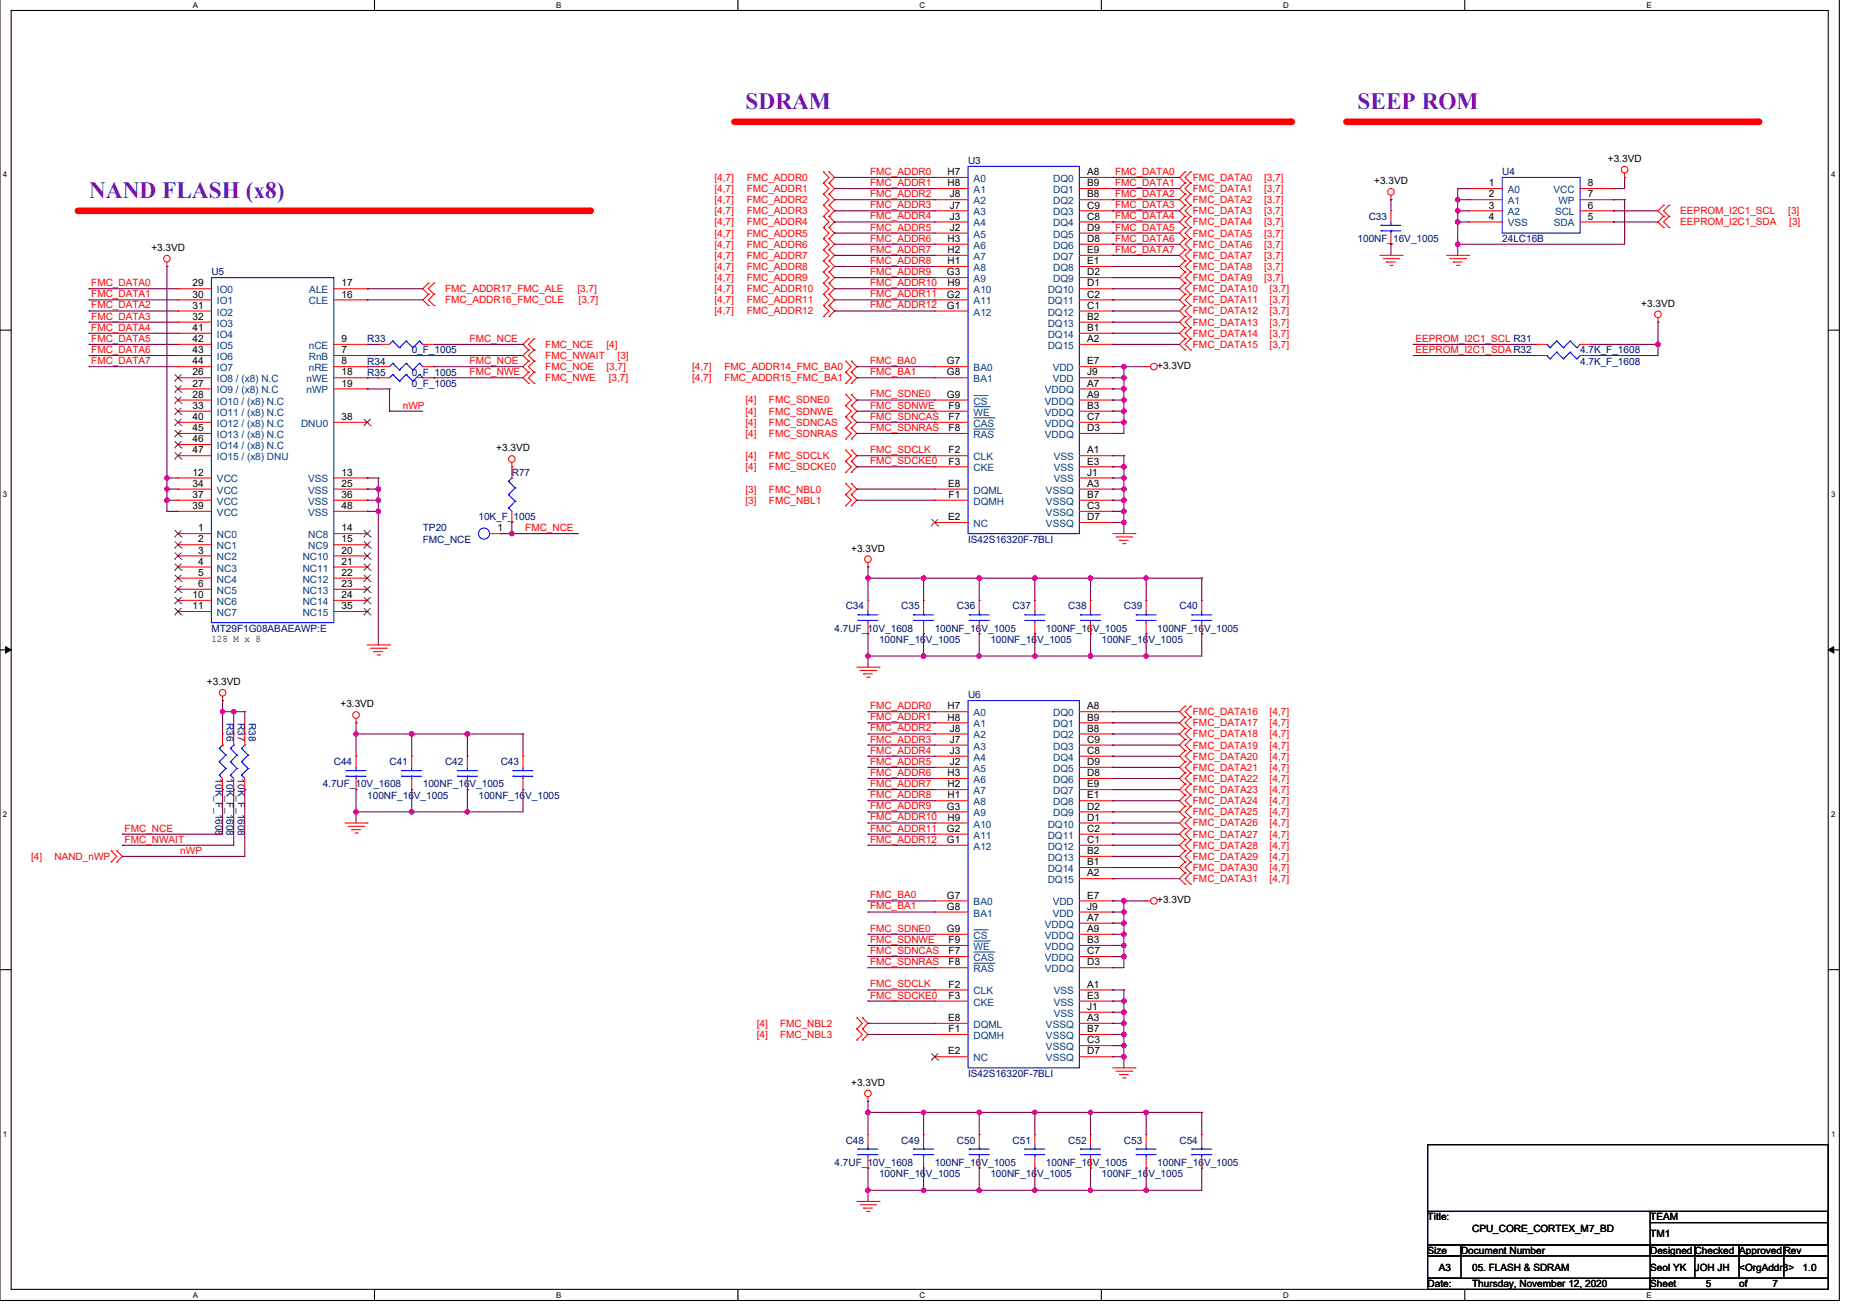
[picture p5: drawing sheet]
<svg xmlns="http://www.w3.org/2000/svg" width="297mm" height="210mm" viewBox="0 0 297 210" stroke-linecap="round" stroke-linejoin="round" font-family="sans-serif">
<defs><g id="words">
<g font-size="3.7" fill="#8000ff">
<text x="119.1" y="17.4">SDRAM</text>
<text x="216.9" y="17.4">SEEP ROM</text>
<text x="14.2" y="31.7">NAND FLASH (x8)</text>
</g>
<g font-size="1.6" fill="#f00">
<text x="114.2" y="28.9">[4,7]</text>
<text x="119.3" y="28.9">FMC_ADDR0</text>
<text x="139" y="27.9">FMC_ADDR0</text>
<text x="139" y="29.7">FMC_ADDR1</text>
<text x="178.2" y="27.9">FMC_DATA0</text>
<text x="178.2" y="29.7">FMC_DATA1</text>
<text x="190.6" y="28.9">FMC_DATA0</text>
<text x="202" y="28.9">[3,7]</text>
<text x="114.2" y="30.7">[4,7]</text>
<text x="114.2" y="32.5">[4,7]</text>
<text x="114.2" y="34.2">[4,7]</text>
<text x="119.3" y="30.7">FMC_ADDR1</text>
<text x="119.3" y="32.5">FMC_ADDR2</text>
<text x="119.3" y="34.2">FMC_ADDR3</text>
<text x="139" y="31.5">FMC_ADDR2</text>
<text x="139" y="33.3">FMC_ADDR3</text>
<text x="139" y="35">FMC_ADDR4</text>
<text x="178.2" y="31.5">FMC_DATA2</text>
<text x="178.2" y="33.3">FMC_DATA3</text>
<text x="178.2" y="35">FMC_DATA4</text>
<text x="190.6" y="30.7">FMC_DATA1</text>
<text x="190.6" y="32.5">FMC_DATA2</text>
<text x="190.6" y="34.2">FMC_DATA3</text>
<text x="202" y="30.7">[3,7]</text>
<text x="202" y="32.5">[3,7]</text>
<text x="202" y="34.2">[3,7]</text>
<text x="268.5" y="34.2">EEPROM_I2C1_SCL</text>
<text x="285.7" y="34.2">[3]</text>
<text x="114.2" y="36">[4,7]</text>
<text x="114.2" y="37.8">[4,7]</text>
<text x="114.2" y="39.6">[4,7]</text>
<text x="114.2" y="41.3">[4,7]</text>
<text x="119.3" y="36">FMC_ADDR4</text>
<text x="119.3" y="37.8">FMC_ADDR5</text>
<text x="119.3" y="39.6">FMC_ADDR6</text>
<text x="119.3" y="41.3">FMC_ADDR7</text>
<text x="139" y="36.8">FMC_ADDR5</text>
<text x="139" y="38.6">FMC_ADDR6</text>
<text x="139" y="40.4">FMC_ADDR7</text>
<text x="178.2" y="36.8">FMC_DATA5</text>
<text x="178.2" y="38.6">FMC_DATA6</text>
<text x="178.2" y="40.4">FMC_DATA7</text>
<text x="190.6" y="36">FMC_DATA4</text>
<text x="190.6" y="37.8">FMC_DATA5</text>
<text x="190.6" y="39.6">FMC_DATA6</text>
<text x="190.6" y="41.3">FMC_DATA7</text>
<text x="202" y="36">[3,7]</text>
<text x="202" y="37.8">[3,7]</text>
<text x="202" y="39.6">[3,7]</text>
<text x="202" y="41.3">[3,7]</text>
<text x="268.5" y="36">EEPROM_I2C1_SDA</text>
<text x="285.9" y="36">[3]</text>
<text x="14.6" y="45.7">FMC_DATA0</text>
<text x="14.6" y="47.5">FMC_DATA1</text>
<text x="71.1" y="46.7">FMC_ADDR17_FMC_ALE</text>
<text x="92.3" y="46.7">[3,7]</text>
<text x="114.2" y="43.1">[4,7]</text>
<text x="114.2" y="44.9">[4,7]</text>
<text x="114.2" y="46.7">[4,7]</text>
<text x="119.3" y="43.1">FMC_ADDR8</text>
<text x="119.3" y="44.9">FMC_ADDR9</text>
<text x="119.3" y="46.7">FMC_ADDR10</text>
<text x="139" y="42.2">FMC_ADDR8</text>
<text x="139" y="43.9">FMC_ADDR9</text>
<text x="139" y="45.7">FMC_ADDR10</text>
<text x="139" y="47.5">FMC_ADDR11</text>
<text x="190.6" y="43.1">FMC_DATA8</text>
<text x="190.6" y="44.9">FMC_DATA9</text>
<text x="190.6" y="46.7">FMC_DATA10</text>
<text x="202" y="43.1">[3,7]</text>
<text x="202" y="44.9">[3,7]</text>
<text x="202.9" y="46.7">[3,7]</text>
<text x="14.6" y="49.3">FMC_DATA2</text>
<text x="14.6" y="51">FMC_DATA3</text>
<text x="14.6" y="52.8">FMC_DATA4</text>
<text x="71.1" y="48.5">FMC_ADDR16_FMC_CLE</text>
<text x="92.5" y="48.5">[3,7]</text>
<text x="114.2" y="48.5">[4,7]</text>
<text x="114.2" y="50.2">[4,7]</text>
<text x="119.3" y="48.5">FMC_ADDR11</text>
<text x="119.3" y="50.2">FMC_ADDR12</text>
<text x="139" y="49.3">FMC_ADDR12</text>
<text x="190.6" y="48.5">FMC_DATA11</text>
<text x="190.6" y="50.2">FMC_DATA12</text>
<text x="190.6" y="52">FMC_DATA13</text>
<text x="190.6" y="53.8">FMC_DATA14</text>
<text x="202.9" y="48.5">[3,7]</text>
<text x="202.9" y="50.2">[3,7]</text>
<text x="202.9" y="52">[3,7]</text>
<text x="202.9" y="53.8">[3,7]</text>
<text x="14.6" y="54.6">FMC_DATA5</text>
<text x="14.6" y="56.4">FMC_DATA6</text>
<text x="14.6" y="58.2">FMC_DATA7</text>
<text x="75" y="58.2">FMC_NOE</text>
<text x="75" y="59.9">FMC_NWE</text>
<text x="75" y="54.6">FMC_NCE</text>
<text x="87.1" y="55.6">FMC_NCE</text>
<text x="87.1" y="57.3">FMC_NWAIT</text>
<text x="87.1" y="59.1">FMC_NOE</text>
<text x="96.9" y="55.6">[4]</text>
<text x="96.9" y="59.1">[3,7]</text>
<text x="98.7" y="57.3">[3]</text>
<text x="110.6" y="59.1">[4,7]</text>
<text x="115.7" y="59.1">FMC_ADDR14_FMC_BA0</text>
<text x="139" y="58.2">FMC_BA0</text>
<text x="139" y="59.9">FMC_BA1</text>
<text x="190.6" y="55.6">FMC_DATA15</text>
<text x="202.9" y="55.6">[3,7]</text>
<text x="226.2" y="56.4">EEPROM_I2C1_SDAR32</text>
<text x="226.2" y="54.6">EEPROM_I2C1_SCL R31</text>
<text x="64.4" y="65.3">nWP</text>
<text x="87.1" y="60.9">FMC_NWE</text>
<text x="97.3" y="60.9">[3,7]</text>
<text x="110.6" y="60.9">[4,7]</text>
<text x="115.7" y="60.9">FMC_ADDR15_FMC_BA1</text>
<text x="119.1" y="64.5">[4]</text>
<text x="122.9" y="64.5">FMC_SDNE0</text>
<text x="139" y="63.5">FMC_SDNE0</text>
<text x="139" y="65.3">FMC_SDNWE</text>
<text x="119.1" y="66.2">[4]</text>
<text x="119.1" y="68">[4]</text>
<text x="119.1" y="69.8">[4]</text>
<text x="122.9" y="66.2">FMC_SDNWE</text>
<text x="122.9" y="68">FMC_SDNCAS</text>
<text x="122.9" y="69.8">FMC_SDNRAS</text>
<text x="139" y="67">FMC_SDNCAS</text>
<text x="139" y="68.8">FMC_SDNRAS</text>
<text x="119.1" y="73.3">[4]</text>
<text x="119.1" y="75.1">[4]</text>
<text x="122.9" y="73.3">FMC_SDCLK</text>
<text x="122.9" y="75.1">FMC_SDCKE0</text>
<text x="139" y="72.4">FMC_SDCLK</text>
<text x="139" y="74.2">FMC_SDCKE0</text>
<text x="119.1" y="78.7">[3]</text>
<text x="119.1" y="80.5">[3]</text>
<text x="122.9" y="78.7">FMC_NBL0</text>
<text x="122.9" y="80.5">FMC_NBL1</text>
<text x="83.9" y="84.8">FMC_NCE</text>
<text x="139" y="113.3">FMC_ADDR0</text>
<text x="139" y="115.1">FMC_ADDR1</text>
<text x="139" y="116.8">FMC_ADDR2</text>
<text x="139" y="118.6">FMC_ADDR3</text>
<text x="190.6" y="114.2">FMC_DATA16</text>
<text x="190.6" y="116">FMC_DATA17</text>
<text x="190.6" y="117.8">FMC_DATA18</text>
<text x="190.6" y="119.6">FMC_DATA19</text>
<text x="202.9" y="114.2">[4,7]</text>
<text x="202.9" y="116">[4,7]</text>
<text x="202.9" y="117.8">[4,7]</text>
<text x="202.9" y="119.6">[4,7]</text>
<text x="139" y="120.4">FMC_ADDR4</text>
<text x="139" y="122.2">FMC_ADDR5</text>
<text x="139" y="123.9">FMC_ADDR6</text>
<text x="139" y="125.7">FMC_ADDR7</text>
<text x="190.6" y="121.4">FMC_DATA20</text>
<text x="190.6" y="123.1">FMC_DATA21</text>
<text x="190.6" y="124.9">FMC_DATA22</text>
<text x="202.9" y="121.4">[4,7]</text>
<text x="202.9" y="123.1">[4,7]</text>
<text x="202.9" y="124.9">[4,7]</text>
<text x="139" y="127.5">FMC_ADDR8</text>
<text x="139" y="129.3">FMC_ADDR9</text>
<text x="139" y="131.1">FMC_ADDR10</text>
<text x="190.6" y="126.7">FMC_DATA23</text>
<text x="190.6" y="128.5">FMC_DATA24</text>
<text x="190.6" y="130.2">FMC_DATA25</text>
<text x="202.9" y="126.7">[4,7]</text>
<text x="202.9" y="128.5">[4,7]</text>
<text x="202.9" y="130.2">[4,7]</text>
<text x="5" y="137.4">[4]</text>
<text x="8.7" y="137.4">NAND_nWP</text>
<text x="19.9" y="134.6">FMC_NWAIT</text>
<text x="19.9" y="132.8">FMC_NCE</text>
<text x="28.8" y="136.4">nWP</text>
<text x="139" y="132.8">FMC_ADDR11</text>
<text x="139" y="134.6">FMC_ADDR12</text>
<text x="190.6" y="132">FMC_DATA26</text>
<text x="190.6" y="133.8">FMC_DATA27</text>
<text x="190.6" y="135.6">FMC_DATA28</text>
<text x="190.6" y="137.4">FMC_DATA29</text>
<text x="202.9" y="132">[4,7]</text>
<text x="202.9" y="133.8">[4,7]</text>
<text x="202.9" y="135.6">[4,7]</text>
<text x="202.9" y="137.4">[4,7]</text>
<text x="139" y="143.5">FMC_BA0</text>
<text x="190.6" y="139.1">FMC_DATA30</text>
<text x="190.6" y="140.9">FMC_DATA31</text>
<text x="202.9" y="139.1">[4,7]</text>
<text x="202.9" y="140.9">[4,7]</text>
<text x="139" y="145.3">FMC_BA1</text>
<text x="139" y="148.8">FMC_SDNE0</text>
<text x="139" y="150.6">FMC_SDNWE</text>
<text x="139" y="152.4">FMC_SDNCAS</text>
<text x="139" y="154.2">FMC_SDNRAS</text>
<text x="139" y="157.7">FMC_SDCLK</text>
<text x="139" y="159.5">FMC_SDCKE0</text>
<text x="120.9" y="164">[4]</text>
<text x="120.9" y="165.8">[4]</text>
<text x="124.6" y="164">FMC_NBL2</text>
<text x="124.6" y="165.8">FMC_NBL3</text>
</g>
<g font-size="1.6">
<text x="151.4" y="28">H7</text>
<text x="151.4" y="29.8">H8</text>
<text x="173.7" y="28">A8</text>
<text x="173.7" y="29.8">B9</text>
<text x="219.6" y="29.4">+3.3VD</text>
<text x="237.9" y="29.8">1</text>
<text x="253.7" y="29.8">8</text>
<text x="256.9" y="25.9">+3.3VD</text>
<text x="151.7" y="31.5">J8</text>
<text x="151.7" y="33.3">J7</text>
<text x="151.7" y="35.1">J3</text>
<text x="173.7" y="31.5">B8</text>
<text x="173.7" y="33.3">C9</text>
<text x="173.7" y="35.1">C8</text>
<text x="237.9" y="31.5">2</text>
<text x="237.9" y="33.3">3</text>
<text x="237.9" y="35.1">4</text>
<text x="253.7" y="31.5">7</text>
<text x="253.7" y="33.3">6</text>
<text x="253.7" y="35.1">5</text>
<text x="24.2" y="40.1">+3.3VD</text>
<text x="151.4" y="38.6">H3</text>
<text x="151.4" y="40.4">H2</text>
<text x="151.7" y="36.9">J2</text>
<text x="173.7" y="36.9">D9</text>
<text x="173.7" y="38.6">D8</text>
<text x="173.7" y="40.4">E9</text>
<text x="30.8" y="45.8">29</text>
<text x="30.8" y="47.5">30</text>
<text x="54.6" y="45.8">17</text>
<text x="54.6" y="47.5">16</text>
<text x="151.3" y="44">G3</text>
<text x="151.3" y="47.5">G2</text>
<text x="151.4" y="42.2">H1</text>
<text x="151.4" y="45.8">H9</text>
<text x="173.7" y="42.2">E1</text>
<text x="173.7" y="44">D2</text>
<text x="173.7" y="45.8">D1</text>
<text x="173.7" y="47.5">C2</text>
<text x="30.8" y="49.3">31</text>
<text x="30.8" y="51.1">32</text>
<text x="30.8" y="52.9">41</text>
<text x="151.3" y="49.3">G1</text>
<text x="173.7" y="49.3">C1</text>
<text x="173.7" y="51.1">B2</text>
<text x="173.7" y="52.9">B1</text>
<text x="262.3" y="49">+3.3VD</text>
<text x="30.8" y="54.6">42</text>
<text x="30.8" y="56.4">43</text>
<text x="30.8" y="58.2">44</text>
<text x="30.8" y="60">26</text>
<text x="54.6" y="54.6">9</text>
<text x="54.6" y="56.4">7</text>
<text x="54.6" y="58.2">8</text>
<text x="54.6" y="60">18</text>
<text x="151.3" y="58.2">G7</text>
<text x="151.3" y="60">G8</text>
<text x="173.7" y="54.6">A2</text>
<text x="173.7" y="58.2">E7</text>
<text x="173.7" y="60">J9</text>
<text x="184.9" y="58.9">+3.3VD</text>
<text x="30.8" y="61.8">27</text>
<text x="30.8" y="63.5">28</text>
<text x="30.8" y="65.3">33</text>
<text x="54.6" y="61.8">19</text>
<text x="151.3" y="63.5">G9</text>
<text x="151.6" y="65.3">F9</text>
<text x="173.7" y="61.8">A7</text>
<text x="173.7" y="63.5">A9</text>
<text x="173.7" y="65.3">B3</text>
<text x="30.8" y="67.1">40</text>
<text x="30.8" y="68.9">45</text>
<text x="30.8" y="70.6">46</text>
<text x="54.6" y="67.1">38</text>
<text x="151.6" y="67.1">F7</text>
<text x="151.6" y="68.9">F8</text>
<text x="173.7" y="67.1">C7</text>
<text x="173.7" y="68.9">D3</text>
<text x="30.8" y="72.4">47</text>
<text x="30.8" y="76">12</text>
<text x="30.8" y="77.8">34</text>
<text x="54.6" y="76">13</text>
<text x="54.6" y="77.8">25</text>
<text x="79.3" y="72.1">+3.3VD</text>
<text x="151.5" y="77.8">E8</text>
<text x="151.6" y="72.4">F2</text>
<text x="151.6" y="74.2">F3</text>
<text x="173.7" y="72.4">A1</text>
<text x="173.7" y="74.2">E3</text>
<text x="173.7" y="76">J1</text>
<text x="173.7" y="77.8">A3</text>
<text x="30.8" y="79.5">37</text>
<text x="30.8" y="81.3">39</text>
<text x="54.6" y="79.5">36</text>
<text x="54.6" y="81.3">48</text>
<text x="151.5" y="83.1">E2</text>
<text x="151.6" y="79.5">F1</text>
<text x="173.7" y="79.5">B7</text>
<text x="173.7" y="81.3">C3</text>
<text x="173.7" y="83.1">D7</text>
<text x="31.6" y="84.9">1</text>
<text x="31.6" y="86.6">2</text>
<text x="31.6" y="88.4">3</text>
<text x="54.6" y="84.9">14</text>
<text x="54.6" y="86.6">15</text>
<text x="54.6" y="88.4">20</text>
<text x="79.5" y="84.9">1</text>
<text x="136" y="88.1">+3.3VD</text>
<text x="30.8" y="95.5">10</text>
<text x="31.6" y="90.2">4</text>
<text x="31.6" y="92">5</text>
<text x="31.6" y="93.8">6</text>
<text x="54.6" y="90.2">21</text>
<text x="54.6" y="92">22</text>
<text x="54.6" y="93.8">23</text>
<text x="54.6" y="95.5">24</text>
<text x="30.8" y="97.3">11</text>
<text x="54.6" y="97.3">35</text>
<text x="33.8" y="102.5">128 M x 8</text>
<text x="33.1" y="109.4">+3.3VD</text>
<text x="54.4" y="113">+3.3VD</text>
<text x="151.4" y="113.3">H7</text>
<text x="173.7" y="113.3">A8</text>
<text x="151.4" y="115.1">H8</text>
<text x="151.7" y="116.9">J8</text>
<text x="151.7" y="118.7">J7</text>
<text x="173.7" y="115.1">B9</text>
<text x="173.7" y="116.9">B8</text>
<text x="173.7" y="118.7">C9</text>
<text x="151.4" y="124">H3</text>
<text x="151.4" y="125.8">H2</text>
<text x="151.7" y="120.4">J3</text>
<text x="151.7" y="122.2">J2</text>
<text x="173.7" y="120.4">C8</text>
<text x="173.7" y="122.2">D9</text>
<text x="173.7" y="124">D8</text>
<text x="173.7" y="125.8">E9</text>
<text x="151.3" y="129.3">G3</text>
<text x="151.4" y="127.5">H1</text>
<text x="151.4" y="131.1">H9</text>
<text x="173.7" y="127.5">E1</text>
<text x="173.7" y="129.3">D2</text>
<text x="173.7" y="131.1">D1</text>
<text x="151.3" y="132.9">G2</text>
<text x="151.3" y="134.7">G1</text>
<text x="173.7" y="132.9">C2</text>
<text x="173.7" y="134.7">C1</text>
<text x="173.7" y="136.4">B2</text>
<text x="151.3" y="143.5">G7</text>
<text x="173.7" y="138.2">B1</text>
<text x="173.7" y="140">A2</text>
<text x="173.7" y="143.5">E7</text>
<text x="151.3" y="145.3">G8</text>
<text x="151.3" y="148.9">G9</text>
<text x="173.7" y="145.3">J9</text>
<text x="173.7" y="147.1">A7</text>
<text x="173.7" y="148.9">A9</text>
<text x="184.9" y="144.3">+3.3VD</text>
<text x="151.6" y="150.7">F9</text>
<text x="151.6" y="152.4">F7</text>
<text x="151.6" y="154.2">F8</text>
<text x="173.7" y="150.7">B3</text>
<text x="173.7" y="152.4">C7</text>
<text x="173.7" y="154.2">D3</text>
<text x="151.6" y="157.8">F2</text>
<text x="151.6" y="159.5">F3</text>
<text x="173.7" y="157.8">A1</text>
<text x="173.7" y="159.5">E3</text>
<text x="173.7" y="161.3">J1</text>
<text x="151.5" y="163.1">E8</text>
<text x="151.6" y="164.9">F1</text>
<text x="173.7" y="163.1">A3</text>
<text x="173.7" y="164.9">B7</text>
<text x="173.7" y="166.7">C3</text>
<text x="136" y="173.4">+3.3VD</text>
<text x="151.5" y="168.4">E2</text>
<text x="173.7" y="168.4">D7</text>
<text x="228.1" y="195">Title:</text>
<text x="235.2" y="196.7">CPU_CORE_CORTEX_M7_BD</text>
<text x="263.7" y="195">TEAM</text>
<text x="263.7" y="197.6">TM1</text>
<text x="228.1" y="200.3">Size</text>
<text x="229.9" y="203">A3</text>
<text x="233.4" y="200.3">Document Number</text>
<text x="235.2" y="203">05. FLASH &amp; SDRAM</text>
<text x="263.7" y="200.3">Designed Checked ApprovedRev</text>
<text x="263.7" y="203">Seol YK</text>
<text x="270.8" y="203">JOH JH</text>
<text x="277.9" y="203">&lt;OrgAddr3&gt;</text>
<text x="288" y="203">1.0</text>
<text x="228.1" y="205.6">Date:</text>
<text x="235.2" y="205.6">Thursday, November 12, 2020</text>
<text x="263.7" y="205.6">Sheet</text>
<text x="272.6" y="205.6">5</text>
<text x="277.9" y="205.6">of</text>
<text x="283.2" y="205.6">7</text>
</g>
<g font-size="1.6" fill="#000080">
<text x="154.7" y="26.2">U3</text>
<text x="240" y="28">U4</text>
<text x="218.7" y="35.1">C33</text>
<text x="216.9" y="38.7">100NF_16V_1005</text>
<text x="240" y="38.7">24LC16B</text>
<text x="33.8" y="44">U5</text>
<text x="58.7" y="54.7">R33</text>
<text x="58.7" y="58.2">R34</text>
<text x="65.8" y="56.5">0_F_1005</text>
<text x="252.5" y="56.5">4.7K_F_1608</text>
<text x="252.5" y="58.2">4.7K_F_1608</text>
<text x="58.7" y="60">R35</text>
<text x="65.8" y="60">0_F_1005</text>
<text x="65.8" y="61.8">0_F_1005</text>
<text x="81.8" y="76">R77</text>
<text x="76.5" y="83.1">10K_F_1005</text>
<text x="67.6" y="84.9">TP20</text>
<text x="67.6" y="86.7">FMC_NCE</text>
<text x="154.7" y="86.7">IS42S16320F-7BLI</text>
<text x="33.8" y="100.9">MT29F1G08ABAEAWP:E</text>
<text x="133.3" y="100.9">4.7UF_10V_1608</text>
<text x="135.1" y="97.3">C34</text>
<text x="144" y="97.3">C35</text>
<text x="149.4" y="100.9">100NF_16V_1005</text>
<text x="152.9" y="97.3">C36</text>
<text x="161.8" y="97.3">C37</text>
<text x="167.1" y="100.9">100NF_16V_1005</text>
<text x="170.7" y="97.3">C38</text>
<text x="179.6" y="97.3">C39</text>
<text x="184.9" y="100.9">100NF_16V_1005</text>
<text x="188.5" y="97.3">C40</text>
<text x="140.5" y="102.7">100NF_16V_1005</text>
<text x="158.2" y="102.7">100NF_16V_1005</text>
<text x="176" y="102.7">100NF_16V_1005</text>
<text x="154.7" y="111.6">U6</text>
<text x="36.2" y="115.5" transform="rotate(90 36.2 115.5)">R36</text>
<text x="38" y="115.5" transform="rotate(90 38 115.5)">R37</text>
<text x="39.8" y="115.5" transform="rotate(90 39.8 115.5)">R38</text>
<text x="34.4" y="124.4" transform="rotate(90 34.4 124.4)">10K_F_1608</text>
<text x="36.2" y="124.4" transform="rotate(90 36.2 124.4)">10K_F_1608</text>
<text x="38" y="124.4" transform="rotate(90 38 124.4)">10K_F_1608</text>
<text x="51.6" y="125.8">4.7UF_10V_1608</text>
<text x="53.3" y="122.2">C44</text>
<text x="62.2" y="122.2">C41</text>
<text x="67.6" y="125.8">100NF_16V_1005</text>
<text x="71.1" y="122.2">C42</text>
<text x="80" y="122.2">C43</text>
<text x="58.7" y="127.6">100NF_16V_1005</text>
<text x="76.5" y="127.6">100NF_16V_1005</text>
<text x="154.7" y="172">IS42S16320F-7BLI</text>
<text x="135.1" y="182.7">C48</text>
<text x="144" y="182.7">C49</text>
<text x="152.9" y="182.7">C50</text>
<text x="161.8" y="182.7">C51</text>
<text x="170.7" y="182.7">C52</text>
<text x="179.6" y="182.7">C53</text>
<text x="188.5" y="182.7">C54</text>
<text x="133.3" y="186.2">4.7UF_10V_1608</text>
<text x="140.5" y="188">100NF_16V_1005</text>
<text x="149.4" y="186.2">100NF_16V_1005</text>
<text x="158.2" y="188">100NF_16V_1005</text>
<text x="167.1" y="186.2">100NF_16V_1005</text>
<text x="176" y="188">100NF_16V_1005</text>
<text x="184.9" y="186.2">100NF_16V_1005</text>
</g>
<g font-size="1.6" fill="#004080">
<text x="155.6" y="29.1">A0</text>
<text x="168.3" y="29.1">DQ0</text>
<text x="155.6" y="30.8">A1</text>
<text x="155.6" y="32.6">A2</text>
<text x="155.6" y="34.4">A3</text>
<text x="168.3" y="30.8">DQ1</text>
<text x="168.3" y="32.6">DQ2</text>
<text x="168.3" y="34.4">DQ3</text>
<text x="240.9" y="30.8">A0</text>
<text x="240.9" y="32.6">A1</text>
<text x="240.9" y="34.4">A2</text>
<text x="248.2" y="30.8">VCC</text>
<text x="248.5" y="34.4">SCL</text>
<text x="249" y="32.6">WP</text>
<text x="155.6" y="36.2">A4</text>
<text x="155.6" y="38">A5</text>
<text x="155.6" y="39.7">A6</text>
<text x="155.6" y="41.5">A7</text>
<text x="168.3" y="36.2">DQ4</text>
<text x="168.3" y="38">DQ5</text>
<text x="168.3" y="39.7">DQ6</text>
<text x="168.3" y="41.5">DQ7</text>
<text x="240.9" y="36.2">VSS</text>
<text x="248.3" y="36.2">SDA</text>
<text x="34.7" y="46.8">IO0</text>
<text x="49.4" y="46.8">ALE</text>
<text x="155.6" y="43.3">A8</text>
<text x="155.6" y="45.1">A9</text>
<text x="155.6" y="46.8">A10</text>
<text x="167.4" y="46.8">DQ10</text>
<text x="168.3" y="43.3">DQ8</text>
<text x="168.3" y="45.1">DQ9</text>
<text x="34.7" y="48.6">IO1</text>
<text x="34.7" y="50.4">IO2</text>
<text x="34.7" y="52.2">IO3</text>
<text x="34.7" y="54">IO4</text>
<text x="49.3" y="48.6">CLE</text>
<text x="155.6" y="48.6">A11</text>
<text x="155.6" y="50.4">A12</text>
<text x="167.4" y="48.6">DQ11</text>
<text x="167.4" y="50.4">DQ12</text>
<text x="167.4" y="52.2">DQ13</text>
<text x="167.4" y="54">DQ14</text>
<text x="34.7" y="55.7">IO5</text>
<text x="34.7" y="57.5">IO6</text>
<text x="34.7" y="59.3">IO7</text>
<text x="49.3" y="55.7">nCE</text>
<text x="49.3" y="57.5">RnB</text>
<text x="49.3" y="59.3">nRE</text>
<text x="155.6" y="59.3">BA0</text>
<text x="167.4" y="55.7">DQ15</text>
<text x="168.2" y="59.3">VDD</text>
<text x="34.7" y="61.1">IO8 / (x8) N.C</text>
<text x="34.7" y="62.8">IO9 / (x8) N.C</text>
<text x="34.7" y="64.6">IO10 / (x8) N.C</text>
<text x="49" y="61.1">nWE</text>
<text x="49" y="62.8">nWP</text>
<text x="155.6" y="61.1">BA1</text>
<text x="155.6" y="64.6">CS</text>
<text x="167" y="62.8">VDDQ</text>
<text x="167" y="64.6">VDDQ</text>
<text x="168.2" y="61.1">VDD</text>
<text x="34.7" y="66.4">IO11 / (x8) N.C</text>
<text x="34.7" y="68.2">IO12 / (x8) N.C</text>
<text x="34.7" y="70">IO13 / (x8) N.C</text>
<text x="34.7" y="71.7">IO14 / (x8) N.C</text>
<text x="48.1" y="68.2">DNU0</text>
<text x="155.6" y="66.4">WE</text>
<text x="155.6" y="68.2">CAS</text>
<text x="155.6" y="70">RAS</text>
<text x="167" y="66.4">VDDQ</text>
<text x="167" y="68.2">VDDQ</text>
<text x="167" y="70">VDDQ</text>
<text x="34.7" y="73.5">IO15 / (x8) DNU</text>
<text x="34.7" y="77.1">VCC</text>
<text x="49.2" y="77.1">VSS</text>
<text x="155.6" y="73.5">CLK</text>
<text x="155.6" y="75.3">CKE</text>
<text x="168.4" y="73.5">VSS</text>
<text x="168.4" y="75.3">VSS</text>
<text x="168.4" y="77.1">VSS</text>
<text x="34.7" y="78.8">VCC</text>
<text x="34.7" y="80.6">VCC</text>
<text x="34.7" y="82.4">VCC</text>
<text x="49.2" y="78.8">VSS</text>
<text x="49.2" y="80.6">VSS</text>
<text x="49.2" y="82.4">VSS</text>
<text x="155.6" y="78.8">DQML</text>
<text x="155.6" y="80.6">DQMH</text>
<text x="167.1" y="78.8">VSSQ</text>
<text x="167.1" y="80.6">VSSQ</text>
<text x="167.1" y="82.4">VSSQ</text>
<text x="34.7" y="86">NC0</text>
<text x="34.7" y="87.7">NC1</text>
<text x="34.7" y="89.5">NC2</text>
<text x="48.4" y="89.5">NC10</text>
<text x="49.3" y="86">NC8</text>
<text x="49.3" y="87.7">NC9</text>
<text x="155.6" y="84.2">NC</text>
<text x="167.1" y="84.2">VSSQ</text>
<text x="34.7" y="91.3">NC3</text>
<text x="34.7" y="93.1">NC4</text>
<text x="34.7" y="94.9">NC5</text>
<text x="48.4" y="91.3">NC11</text>
<text x="48.4" y="93.1">NC12</text>
<text x="48.4" y="94.9">NC13</text>
<text x="34.7" y="96.6">NC6</text>
<text x="34.7" y="98.4">NC7</text>
<text x="48.4" y="96.6">NC14</text>
<text x="48.4" y="98.4">NC15</text>
<text x="155.6" y="114.4">A0</text>
<text x="155.6" y="116.2">A1</text>
<text x="155.6" y="118">A2</text>
<text x="155.6" y="119.7">A3</text>
<text x="168.3" y="114.4">DQ0</text>
<text x="168.3" y="116.2">DQ1</text>
<text x="168.3" y="118">DQ2</text>
<text x="168.3" y="119.7">DQ3</text>
<text x="155.6" y="121.5">A4</text>
<text x="155.6" y="123.3">A5</text>
<text x="155.6" y="125.1">A6</text>
<text x="168.3" y="121.5">DQ4</text>
<text x="168.3" y="123.3">DQ5</text>
<text x="168.3" y="125.1">DQ6</text>
<text x="155.6" y="126.9">A7</text>
<text x="155.6" y="128.6">A8</text>
<text x="155.6" y="130.4">A9</text>
<text x="168.3" y="126.9">DQ7</text>
<text x="168.3" y="128.6">DQ8</text>
<text x="168.3" y="130.4">DQ9</text>
<text x="155.6" y="132.2">A10</text>
<text x="155.6" y="134">A11</text>
<text x="155.6" y="135.7">A12</text>
<text x="167.4" y="132.2">DQ10</text>
<text x="167.4" y="134">DQ11</text>
<text x="167.4" y="135.7">DQ12</text>
<text x="167.4" y="137.5">DQ13</text>
<text x="167.4" y="139.3">DQ14</text>
<text x="167.4" y="141.1">DQ15</text>
<text x="155.6" y="144.6">BA0</text>
<text x="155.6" y="146.4">BA1</text>
<text x="155.6" y="150">CS</text>
<text x="167" y="148.2">VDDQ</text>
<text x="167" y="150">VDDQ</text>
<text x="168.2" y="144.6">VDD</text>
<text x="168.2" y="146.4">VDD</text>
<text x="155.6" y="151.7">WE</text>
<text x="155.6" y="153.5">CAS</text>
<text x="155.6" y="155.3">RAS</text>
<text x="167" y="151.7">VDDQ</text>
<text x="167" y="153.5">VDDQ</text>
<text x="167" y="155.3">VDDQ</text>
<text x="155.6" y="158.9">CLK</text>
<text x="155.6" y="160.6">CKE</text>
<text x="168.4" y="158.9">VSS</text>
<text x="168.4" y="160.6">VSS</text>
<text x="155.6" y="164.2">DQML</text>
<text x="155.6" y="166">DQMH</text>
<text x="167.1" y="164.2">VSSQ</text>
<text x="167.1" y="166">VSSQ</text>
<text x="167.1" y="167.7">VSSQ</text>
<text x="168.4" y="162.4">VSS</text>
<text x="155.6" y="169.5">NC</text>
<text x="167.1" y="169.5">VSSQ</text>
</g>
<g font-size="1.3">
<text x="30.8" y="1.2">A</text>
<text x="88.9" y="1.2">B</text>
<text x="146.9" y="1.2">C</text>
<text x="205" y="1.2">D</text>
<text x="263.1" y="1.2">E</text>
<text x=".4" y="28.3">4</text>
<text x="292.6" y="28.3">4</text>
<text x=".4" y="79.4">3</text>
<text x="292.6" y="79.4">3</text>
<text x=".4" y="130.5">2</text>
<text x="292.6" y="130.5">2</text>
<text x=".4" y="181.6">1</text>
<text x="292.6" y="181.6">1</text>
<text x="30.8" y="207.3">A</text>
<text x="88.9" y="207.3">B</text>
<text x="146.9" y="207.3">C</text>
<text x="205" y="207.3">D</text>
<text x="263.1" y="207.3">E</text>
</g>
</g></defs>
<path d="M0 -.1v207.8h293.9v-207.8M1.8 1.7h290.3v204.3h-290.3z" fill="none" stroke="#000" stroke-width=".17"/>
<g fill="#fff">
<path d="M30.8 .1h.8v1.4h-.8z"/>
<path d="M30.8 206.1h.8v1.5h-.8z"/>
</g>
<path d="M59.8 -.1v1.8M59.8 206v1.7" fill="none" stroke="#000" stroke-width=".17"/>
<g fill="#fff">
<path d="M88.9 .1h.8v1.4h-.8z"/>
<path d="M88.9 206.1h.8v1.5h-.8z"/>
</g>
<path d="M117.9 -.1v1.8M117.9 206v1.7" fill="none" stroke="#000" stroke-width=".17"/>
<g fill="#fff">
<path d="M146.9 .1h.9v1.4h-.9z"/>
<path d="M146.9 206.1h.9v1.5h-.9z"/>
</g>
<path d="M176 -.1v1.8M176 206v1.7" fill="none" stroke="#000" stroke-width=".17"/>
<g fill="#fff">
<path d="M205 .1h.9v1.4h-.9z"/>
<path d="M205 206.1h.9v1.5h-.9z"/>
</g>
<path d="M234.1 -.1v1.8M234.1 206v1.7" fill="none" stroke="#000" stroke-width=".17"/>
<g fill="#fff">
<path d="M263.1 .1h.8v1.4h-.8z"/>
<path d="M263.1 206.1h.8v1.5h-.8z"/>
<path d="M.4 27.2h.7v1.4h-.7z"/>
<path d="M292.6 27.2h.7v1.4h-.7z"/>
<path d="M.4 78.3h.7v1.4h-.7z"/>
<path d="M292.6 78.3h.7v1.4h-.7z"/>
</g>
<path d="M0 52.7h1.8M292.1 52.7h1.8" fill="none" stroke="#000" stroke-width=".17"/>
<g fill="#fff">
<path d="M.4 129.3h.7v1.5h-.7z"/>
<path d="M292.6 129.3h.7v1.5h-.7z"/>
</g>
<path d="M0 103.8h1.8M292.1 103.8h1.8" fill="none" stroke="#000" stroke-width=".17"/>
<path d="M.9 103.3l.9 .5-.9 .5zM292.1 103.8l.9-.5v1z" fill="#000" stroke="#000" stroke-width=".16"/>
<g fill="#fff">
<path d="M.4 180.4h.7v1.4h-.7z"/>
<path d="M292.6 180.4h.7v1.4h-.7z"/>
</g>
<path d="M0 154.9h1.8M292.1 154.9h1.8" fill="none" stroke="#000" stroke-width=".17"/>
<path d="M12.4 33.7h81.8" fill="none" stroke="#f00" stroke-width="1.1"/>
<circle cx="94.2" cy="33.7" r=".53" fill="#f00"/>
<path d="M117.3 19.5h88.9" fill="none" stroke="#f00" stroke-width="1.1"/>
<circle cx="206.2" cy="19.5" r=".53" fill="#f00"/>
<path d="M215.1 19.5h65.8" fill="none" stroke="#f00" stroke-width="1.1"/>
<circle cx="280.9" cy="19.5" r=".53" fill="#f00"/>
<g fill="none" stroke="#f00" stroke-width=".17">
<path d="M131.6 27.5h.1M131.6 29.2h.1M131.6 31h.1M131.6 32.8h.1M131.6 34.6h.1M131.6 36.3h.1M131.6 38.1h.1M131.6 39.9h.1M131.6 27.5l.9 .8-.9 .9M131.6 29.2l.9 .9-.9 .9M131.6 31l.9 .9-.9 .9M131.6 32.8l.9 .9-.9 .9"/>
<path d="M131.6 34.6l.9 .9-.9 .8M131.6 36.3l.9 .9-.9 .9M131.6 38.1l.9 .9-.9 .9M131.6 39.9l.9 .9-.9 .9M132.5 29.2h.1M132.5 27.5h.1M132.5 31h.1M132.5 32.8h.1M132.5 34.6h.1M132.5 36.3h.1M132.5 38.1h.1M132.5 39.9h.1"/>
<path d="M132.5 27.5l.8 .8-.8 .9M132.5 29.2l.8 .9-.8 .9M132.5 31l.8 .9-.8 .9M132.5 32.8l.8 .9-.8 .9M132.5 34.6l.8 .9-.8 .8M132.5 36.3l.8 .9-.8 .9M132.5 38.1l.8 .9-.8 .9M132.5 39.9l.8 .9-.8 .9M149.4 28.3h.1M149.4 30.1h.1M149.4 31.9h.1M149.4 33.7h.1"/>
<path d="M149.4 35.5h.1M149.4 37.2h.1M149.4 39h.1M149.4 28.3h5.3M149.4 30.1h5.3M149.4 31.9h5.3M149.4 33.7h5.3M149.4 35.5h5.3M149.4 37.2h5.3M149.4 39h5.3M172.5 28.3h5.3M172.5 30.1h5.3"/>
<path d="M172.5 31.9h5.3M172.5 33.7h5.3M172.5 35.5h5.3M172.5 37.2h5.3M172.5 39h5.3M177.8 28.3h.1M177.8 30.1h.1M177.8 31.9h.1M177.8 33.7h.1M177.8 35.5h.1M177.8 37.2h.1M177.8 39h.1"/>
<path d="M189.4 29.2h.1M189.4 27.5h.1M189.4 31h.1M189.4 32.8h.1M189.4 34.6h.1M189.4 36.3h.1M189.4 38.1h.1M189.4 39.9h.1M189.4 27.5l-.9 .8 .9 .9M189.4 29.2l-.9 .9 .9 .9M189.4 31l-.9 .9 .9 .9M189.4 32.8l-.9 .9 .9 .9"/>
<path d="M189.4 34.6l-.9 .9 .9 .8M189.4 36.3l-.9 .9 .9 .9M189.4 38.1l-.9 .9 .9 .9M189.4 39.9l-.9 .9 .9 .9M190.2 27.5h.1M190.2 29.2h.1M190.2 31h.1M190.2 32.8h.1M190.2 34.6h.1M190.2 36.3h.1M190.2 38.1h.1M190.2 39.9h.1"/>
<path d="M190.2 27.5l-.8 .8 .8 .9M190.2 29.2l-.8 .9 .8 .9M190.2 31l-.8 .9 .8 .9M190.2 32.8l-.8 .9 .8 .9M190.2 34.6l-.8 .9 .8 .8M190.2 36.3l-.8 .9 .8 .9M190.2 38.1l-.8 .9 .8 .9M190.2 39.9l-.8 .9 .8 .9M222.2 31.9h.1M222.2 39h.1M222.2 33.7h.1M222.2 31.2v.7"/>
<path d="M222.2 33.7v1.8M222.2 37.2v1.8M234.7 30.1h.1M234.7 31.9h.1M234.7 33.7h.1M234.7 35.5h.1M234.7 30.1h5.3M234.7 31.9h5.3M234.7 33.7h5.3M234.7 35.5h5.3M252.5 30.1h5.3M252.5 31.9h5.3"/>
<path d="M252.5 33.7h5.3M252.5 35.5h5.3M257.8 30.1h.1M257.8 31.9h.1M257.8 33.7h.1M257.8 35.5h.1M259.6 28.3h.1M259.6 27.6v.7M265.8 34.6h.1M265.8 32.8h.1M265.8 36.3h.1M265.8 32.8l-.9 .9 .9 .9"/>
<path d="M265.8 34.6l-.9 .9 .9 .8M266.7 32.8h.1M266.7 34.6h.1M266.7 36.3h.1M266.7 32.8l-.9 .9 .9 .9M266.7 34.6l-.9 .9 .9 .8M26.7 42.6h.1M26.7 41.9v.7M28.4 46.1h.1M28.4 47.9h.1M28.4 49.7h.1M28.4 51.5h.1"/>
<path d="M28.4 53.2h.1M28.4 55h.1M28.4 56.8h.1M28.4 58.6h.1M28.4 58.6h5.4M28.4 55h5.4M28.4 46.1h5.4M28.4 47.9h5.4M28.4 49.7h5.4M28.4 51.5h5.4M28.4 53.2h5.4M28.4 56.8h5.4"/>
<path d="M53.3 58.6h5.4M53.3 55h5.4M53.3 46.1h5.4M53.3 47.9h5.4M53.3 56.8h5.4M58.7 46.1h.1M58.7 47.9h.1M58.7 55h.1M58.7 56.8h.1M58.7 58.6h.1M60.5 55h.1M60.5 58.6h.1"/>
<path d="M60.5 58.6h1.7M60.5 55h1.7M67.6 58.6h1.7M67.6 55h1.7M68.5 48.8h.1M68.5 47h.1M68.5 45.2h.1M68.5 47l-.9 .9 .9 .9M68.5 45.2l-.9 .9 .9 .9M69.3 47h.1M69.3 48.8h.1M69.3 45.2h.1"/>
<path d="M69.3 55h.1M69.3 58.6h.1M69.3 47l-.8 .9 .8 .9M69.3 45.2l-.8 .9 .8 .9M84.5 55.9h.1M84.5 54.1h.1M84.5 57.7h.1M84.5 59.5h.1M84.5 54.1l-.9 .9 .9 .9M84.5 55.9l-.9 .9 .9 .9M84.5 59.5l-.9 .8 .9 .9M84.5 57.7l-.9 .9 .9 .9"/>
<path d="M85.3 54.1h.1M85.3 55.9h.1M85.3 57.7h.1M85.3 59.5h.1M85.3 54.1l-.8 .9 .8 .9M85.3 55.9l-.8 .9 .8 .9M85.3 59.5l-.8 .8 .8 .9M85.3 57.7l-.8 .9 .8 .9M131.6 41.7h.1M131.6 43.5h.1M131.6 45.2h.1M131.6 47h.1"/>
<path d="M131.6 48.8h.1M131.6 50.6h.1M131.6 41.7l.9 .9-.9 .9M131.6 43.5l.9 .8-.9 .9M131.6 45.2l.9 .9-.9 .9M131.6 47l.9 .9-.9 .9M131.6 48.8l.9 .9-.9 .9M132.5 41.7h.1M132.5 43.5h.1M132.5 45.2h.1M132.5 47h.1M132.5 48.8h.1"/>
<path d="M132.5 50.6h.1M132.5 41.7l.8 .9-.8 .9M132.5 43.5l.8 .8-.8 .9M132.5 45.2l.8 .9-.8 .9M132.5 47l.8 .9-.8 .9M132.5 48.8l.8 .9-.8 .9M135.1 57.7h.1M135.1 59.5h.1M135.1 57.7l.9 .9-.9 .9M135.1 59.5l.9 .8-.9 .9M136 59.5h.1M136 57.7h.1"/>
<path d="M136 57.7l.9 .9-.9 .9M136 59.5l.9 .8-.9 .9M149.4 40.8h.1M149.4 42.6h.1M149.4 44.3h.1M149.4 46.1h.1M149.4 47.9h.1M149.4 49.7h.1M149.4 58.6h.1M149.4 58.6h5.3M149.4 40.8h5.3M149.4 46.1h5.3"/>
<path d="M149.4 47.9h5.3M149.4 49.7h5.3M149.4 42.6h5.3M149.4 44.3h5.3M172.5 58.6h5.3M172.5 40.8h5.3M172.5 55h5.3M172.5 46.1h5.3M172.5 47.9h5.3M172.5 49.7h5.3M172.5 51.5h5.3M172.5 53.2h5.3"/>
<path d="M172.5 42.6h5.3M172.5 44.3h5.3M177.8 40.8h.1M177.8 42.6h.1M177.8 44.3h.1M177.8 46.1h.1M177.8 47.9h.1M177.8 49.7h.1M177.8 51.5h.1M177.8 53.2h.1M177.8 55h.1M177.8 58.6h.1"/>
<path d="M183.1 58.6h.1M183.1 58.6h.7M189.4 41.7h.1M189.4 43.5h.1M189.4 45.2h.1M189.4 47h.1M189.4 48.8h.1M189.4 50.6h.1M189.4 52.3h.1M189.4 54.1h.1M189.4 55.9h.1M189.4 41.7l-.9 .9 .9 .9"/>
<path d="M189.4 43.5l-.9 .8 .9 .9M189.4 45.2l-.9 .9 .9 .9M189.4 47l-.9 .9 .9 .9M189.4 48.8l-.9 .9 .9 .9M189.4 50.6l-.9 .9 .9 .8M189.4 52.3l-.9 .9 .9 .9M189.4 54.1l-.9 .9 .9 .9M190.2 41.7h.1M190.2 43.5h.1M190.2 45.2h.1M190.2 47h.1M190.2 48.8h.1"/>
<path d="M190.2 50.6h.1M190.2 52.3h.1M190.2 54.1h.1M190.2 55.9h.1M190.2 41.7l-.8 .9 .8 .9M190.2 43.5l-.8 .8 .8 .9M190.2 45.2l-.8 .9 .8 .9M190.2 47l-.8 .9 .8 .9M190.2 48.8l-.8 .9 .8 .9M190.2 50.6l-.8 .9 .8 .8M190.2 52.3l-.8 .9 .8 .9M190.2 54.1l-.8 .9 .8 .9"/>
<path d="M220.5 40.8h3.5M221 41.3h2.5M221.5 41.9h.1M221.5 41.9h1.5M222.1 42.4h.3M222.4 42.4h.1M223.5 41.3h.1M224 40.8h.1M231.1 40.8h3.6M231.7 41.3h2.5M232.2 41.9h.1M232.2 41.9h1.4"/>
<path d="M232.7 42.4h.4M233.1 42.4h.1M234.2 41.3h.1M234.7 40.8h.1M245.4 55h.1M245.4 56.8h.1M245.4 55h1.7M245.4 56.8h1.7M252.5 55h1.8M252.5 56.8h1.8M254.3 55h.1M254.3 56.8h.1"/>
<path d="M264.9 51.5h.1M264.9 50.8v.7M28.4 60.3h.1M28.4 62.1h.1M28.4 63.9h.1M28.4 65.7h.1M28.4 67.5h.1M28.4 69.2h.1M28.4 71h.1M28.4 72.8h.1M28.4 76.4h.1M28.4 78.1h.1"/>
<path d="M28.4 79.9h.1M28.4 60.3h5.4M28.4 62.1h5.4M28.4 63.9h5.4M28.4 65.7h5.4M28.4 67.5h5.4M28.4 69.2h5.4M28.4 71h5.4M28.4 72.8h5.4M28.4 76.4h5.4M28.4 78.1h5.4M28.4 79.9h5.4"/>
<path d="M53.3 60.3h5.4M53.3 62.1h5.4M53.3 67.5h5.4M53.3 76.4h5.4M53.3 78.1h5.4M53.3 79.9h5.4M58.7 67.5h.1M58.7 60.3h.1M58.7 62.1h.1M58.7 76.4h.1M58.7 78.1h.1M58.7 79.9h.1"/>
<path d="M60.5 60.3h.1M60.5 60.3h1.7M67.6 60.3h1.7M69.3 60.3h.1M81.8 74.6h.1M81.8 73.9v2.5M84.5 61.2h.1M85.3 61.2h.1M135.1 61.2h.1M135.1 63h.1M135.1 64.8h.1M135.1 66.6h.1"/>
<path d="M135.1 68.4h.1M135.1 70.1h.1M135.1 71.9h.1M135.1 73.7h.1M135.1 75.5h.1M135.1 77.2h.1M135.1 79h.1M135.1 63l.9 .9-.9 .9M135.1 64.8l.9 .9-.9 .9M135.1 66.6l.9 .9-.9 .9M135.1 68.4l.9 .8-.9 .9M135.1 71.9l.9 .9-.9 .9"/>
<path d="M135.1 73.7l.9 .9-.9 .9M135.1 77.2l.9 .9-.9 .9M135.1 79l.9 .9-.9 .9M136 61.2h.1M136 64.8h.1M136 63h.1M136 66.6h.1M136 68.4h.1M136 70.1h.1M136 73.7h.1M136 71.9h.1M136 75.5h.1"/>
<path d="M136 79h.1M136 77.2h.1M136 79l.9 .9-.9 .9M136 63l.9 .9-.9 .9M136 64.8l.9 .9-.9 .9M136 66.6l.9 .9-.9 .9M136 68.4l.9 .8-.9 .9M136 71.9l.9 .9-.9 .9M136 73.7l.9 .9-.9 .9M136 77.2l.9 .9-.9 .9M149.4 60.3h.1M149.4 63.9h.1"/>
<path d="M149.4 65.7h.1M149.4 67.5h.1M149.4 69.2h.1M149.4 72.8h.1M149.4 74.6h.1M149.4 78.1h.1M149.4 79.9h.1M149.4 60.3h5.3M149.4 63.9h5.3M149.4 65.7h5.3M149.4 67.5h5.3M149.4 69.2h5.3"/>
<path d="M149.4 72.8h5.3M149.4 78.1h5.3M149.4 79.9h5.3M149.4 74.6h5.3M172.5 60.3h5.3M172.5 62.1h5.3M172.5 63.9h5.3M172.5 65.7h5.3M172.5 67.5h5.3M172.5 69.2h5.3M172.5 72.8h5.3M172.5 76.4h5.3"/>
<path d="M172.5 78.1h5.3M172.5 79.9h5.3M172.5 74.6h5.3M177.8 60.3h.1M177.8 62.1h.1M177.8 63.9h.1M177.8 65.7h.1M177.8 67.5h.1M177.8 69.2h.1M177.8 72.8h.1M177.8 74.6h.1M177.8 76.4h.1"/>
<path d="M177.8 78.1h.1M177.8 79.9h.1M28.4 85.2h.1M28.4 87h.1M28.4 88.8h.1M28.4 90.6h.1M28.4 92.4h.1M28.4 94.1h.1M28.4 95.9h.1M28.4 97.7h.1M28.4 81.7h.1M28.4 85.2h5.4"/>
<path d="M28.4 87h5.4M28.4 88.8h5.4M28.4 90.6h5.4M28.4 92.4h5.4M28.4 94.1h5.4M28.4 95.9h5.4M28.4 97.7h5.4M28.4 81.7h5.4M53.3 85.2h5.4M53.3 87h5.4M53.3 88.8h5.4M53.3 90.6h5.4"/>
<path d="M53.3 92.4h5.4M53.3 94.1h5.4M53.3 95.9h5.4M53.3 97.7h5.4M53.3 81.7h5.4M58.7 85.2h.1M58.7 87h.1M58.7 88.8h.1M58.7 90.6h.1M58.7 92.4h.1M58.7 94.1h.1M58.7 95.9h.1"/>
<path d="M58.7 97.7h.1M58.7 81.7h.1M78.2 85.2h1.8M80 85.2h.1M81.8 83.5h.1M81.8 81.7v1.8M135.1 80.8h.1M136 80.8h.1M138.7 90.6h.1M138.7 95.9h.1M138.7 89.9v.7M138.7 95.9v1.8"/>
<path d="M138.7 99.5v1.7M147.6 95.9h.1M147.6 95.9v1.8M147.6 99.5v1.7M149.4 83.5h.1M149.4 83.5h5.3M156.5 95.9h.1M156.5 95.9v1.8M156.5 99.5v1.7M165.4 95.9h.1M165.4 95.9v1.8M165.4 99.5v1.7"/>
<path d="M172.5 81.7h5.3M172.5 83.5h5.3M174.2 95.9h.1M174.2 95.9v1.8M174.2 99.5v1.7M177.8 81.7h.1M177.8 83.5h.1M177.8 85.2h3.6M178.3 85.8h2.5M178.9 86.3h.1M178.9 86.3h1.4M179.4 86.8h.4"/>
<path d="M179.8 86.8h.1M180.8 85.8h.1M181.4 85.2h.1M183.1 95.9h.1M183.1 95.9v1.8M183.1 99.5v1.7M192 95.9h.1M192 95.9v1.8M192 99.5v1.7M35.6 111.9h.1M35.6 117.2h.1M35.6 111.2v.7"/>
<path d="M35.6 117.2v1.8M37.3 117.2h.1M37.3 117.2v1.8M39.1 117.2h.1M39.1 117.2v1.8M56.9 115.5h.1M56.9 114.8v.7M58.7 103h3.5M59.2 103.6h2.5M59.7 104.1h.1M59.7 104.1h1.5M60.3 104.6h.3"/>
<path d="M60.6 104.6h.1M61.7 103.6h.1M62.2 103h.1M136.9 106.6h3.6M137.4 107.1h2.5M138 107.6h.1M138 107.6h1.4M138.5 108.2h.4M138.7 101.2h.1M138.9 108.2h.1M139.9 107.1h.1M140.5 106.6h.1"/>
<path d="M147.6 101.2h.1M149.4 113.7h.1M149.4 115.5h.1M149.4 117.2h.1M149.4 119h.1M149.4 113.7h5.3M149.4 115.5h5.3M149.4 117.2h5.3M149.4 119h5.3M156.5 101.2h.1M165.4 101.2h.1M172.5 113.7h5.3"/>
<path d="M172.5 115.5h5.3M172.5 117.2h5.3M172.5 119h5.3M174.2 101.2h.1M177.8 113.7h.1M177.8 115.5h.1M177.8 117.2h.1M177.8 119h.1M183.1 101.2h.1M189.4 114.6h.1M189.4 112.8h.1M189.4 116.4h.1"/>
<path d="M189.4 118.1h.1M189.4 119.9h.1M189.4 112.8l-.9 .9 .9 .9M189.4 114.6l-.9 .9 .9 .9M189.4 116.4l-.9 .8 .9 .9M189.4 118.1l-.9 .9 .9 .9M189.4 119.9l-.9 .9 .9 .9M190.2 112.8h.1M190.2 114.6h.1M190.2 116.4h.1M190.2 118.1h.1M190.2 119.9h.1"/>
<path d="M190.2 112.8l-.8 .9 .8 .9M190.2 114.6l-.8 .9 .8 .9M190.2 116.4l-.8 .8 .8 .9M190.2 118.1l-.8 .9 .8 .9M190.2 119.9l-.8 .9 .8 .9M192 101.2h.1M17.8 135.9h.1M17.8 137.7h.1M17.8 135.9l.9 .9-.9 .9M18.7 137.7h.1M18.7 135.9h.1M18.7 135.9l.9 .9-.9 .9"/>
<path d="M35.6 126.1h.1M35.6 124.4v1.7M37.3 126.1h.1M37.3 124.4v1.7M39.1 126.1h.1M39.1 124.4v1.7M55.1 131.5h3.6M55.6 132h2.5M56.2 132.5h.1M56.2 132.5h1.4M56.7 133.1h.4M56.9 126.1h.1"/>
<path d="M56.9 120.8h.1M56.9 120.8v1.8M56.9 124.4v1.7M57.1 133.1h.1M58.1 132h.1M58.7 131.5h.1M65.8 126.1h.1M65.8 120.8h.1M65.8 120.8v1.8M65.8 124.4v1.7M74.7 126.1h.1M74.7 120.8h.1"/>
<path d="M74.7 120.8v1.8M74.7 124.4v1.7M83.6 126.1h.1M83.6 120.8h.1M83.6 120.8v1.8M83.6 124.4v1.7M149.4 120.8h.1M149.4 122.6h.1M149.4 124.4h.1M149.4 126.1h.1M149.4 127.9h.1M149.4 129.7h.1"/>
<path d="M149.4 131.5h.1M149.4 133.2h.1M149.4 135h.1M149.4 131.5h5.3M149.4 120.8h5.3M149.4 122.6h5.3M149.4 124.4h5.3M149.4 126.1h5.3M149.4 127.9h5.3M149.4 129.7h5.3M149.4 133.2h5.3M149.4 135h5.3"/>
<path d="M172.5 131.5h5.3M172.5 120.8h5.3M172.5 122.6h5.3M172.5 124.4h5.3M172.5 126.1h5.3M172.5 127.9h5.3M172.5 129.7h5.3M172.5 133.2h5.3M172.5 135h5.3M172.5 136.8h5.3M172.5 138.6h5.3M177.8 120.8h.1"/>
<path d="M177.8 122.6h.1M177.8 124.4h.1M177.8 126.1h.1M177.8 127.9h.1M177.8 129.7h.1M177.8 131.5h.1M177.8 133.2h.1M177.8 135h.1M177.8 136.8h.1M177.8 138.6h.1M189.4 121.7h.1M189.4 123.5h.1"/>
<path d="M189.4 125.2h.1M189.4 127h.1M189.4 128.8h.1M189.4 130.6h.1M189.4 132.4h.1M189.4 134.1h.1M189.4 135.9h.1M189.4 137.7h.1M189.4 139.5h.1M189.4 121.7l-.9 .9 .9 .9M189.4 123.5l-.9 .9 .9 .8M189.4 125.2l-.9 .9 .9 .9"/>
<path d="M189.4 127l-.9 .9 .9 .9M189.4 128.8l-.9 .9 .9 .9M189.4 130.6l-.9 .9 .9 .9M189.4 132.4l-.9 .8 .9 .9M189.4 134.1l-.9 .9 .9 .9M189.4 135.9l-.9 .9 .9 .9M189.4 137.7l-.9 .9 .9 .9M189.4 139.5l-.9 .9 .9 .8M190.2 121.7h.1M190.2 123.5h.1M190.2 125.2h.1M190.2 127h.1"/>
<path d="M190.2 128.8h.1M190.2 130.6h.1M190.2 132.4h.1M190.2 134.1h.1M190.2 135.9h.1M190.2 137.7h.1M190.2 139.5h.1M190.2 121.7l-.8 .9 .8 .9M190.2 123.5l-.8 .9 .8 .8M190.2 125.2l-.8 .9 .8 .9M190.2 127l-.8 .9 .8 .9M190.2 128.8l-.8 .9 .8 .9"/>
<path d="M190.2 130.6l-.8 .9 .8 .9M190.2 132.4l-.8 .8 .8 .9M190.2 134.1l-.8 .9 .8 .9M190.2 135.9l-.8 .9 .8 .9M190.2 137.7l-.8 .9 .8 .9M190.2 139.5l-.8 .9 .8 .8M149.4 143.9h.1M149.4 145.7h.1M149.4 149.2h.1M149.4 151h.1M149.4 152.8h.1M149.4 154.6h.1"/>
<path d="M149.4 158.1h.1M149.4 159.9h.1M149.4 143.9h5.3M149.4 145.7h5.3M149.4 149.2h5.3M149.4 151h5.3M149.4 152.8h5.3M149.4 154.6h5.3M149.4 158.1h5.3M149.4 159.9h5.3M172.5 143.9h5.3M172.5 145.7h5.3"/>
<path d="M172.5 149.2h5.3M172.5 151h5.3M172.5 152.8h5.3M172.5 154.6h5.3M172.5 158.1h5.3M172.5 159.9h5.3M172.5 140.4h5.3M172.5 147.5h5.3M177.8 140.4h.1M177.8 143.9h.1M177.8 145.7h.1M177.8 147.5h.1"/>
<path d="M177.8 149.2h.1M177.8 151h.1M177.8 152.8h.1M177.8 154.6h.1M177.8 158.1h.1M177.8 159.9h.1M183.1 143.9h.1M183.1 143.9h.7M189.4 141.2h.1M190.2 141.2h.1M136.9 162.6h.1M136.9 164.4h.1"/>
<path d="M136.9 166.1h.1M136.9 162.6l.9 .9-.9 .9M136.9 164.4l.9 .9-.9 .8M137.8 164.4h.1M137.8 162.6h.1M137.8 166.1h.1M137.8 162.6l.9 .9-.9 .9M137.8 164.4l.9 .9-.9 .8M138.7 175.9h.1M138.7 175.2v.7M149.4 163.5h.1M149.4 165.3h.1"/>
<path d="M149.4 168.8h.1M149.4 163.5h5.3M149.4 165.3h5.3M149.4 168.8h5.3M172.5 163.5h5.3M172.5 165.3h5.3M172.5 168.8h5.3M172.5 161.7h5.3M172.5 167h5.3M177.8 161.7h.1M177.8 163.5h.1M177.8 165.3h.1"/>
<path d="M177.8 167h.1M177.8 168.8h.1M177.8 170.6h3.6M178.3 171.1h2.5M178.9 171.7h.1M178.9 171.7h1.4M179.4 172.2h.4M179.8 172.2h.1M180.8 171.1h.1M181.4 170.6h.1M136.9 191.9h3.6M137.4 192.5h2.5"/>
<path d="M138 193h.1M138 193h1.4M138.5 193.5h.4M138.7 186.6h.1M138.7 181.3h.1M138.7 181.3v1.7M138.7 184.8v1.8M138.9 193.5h.1M139.9 192.5h.1M140.5 191.9h.1M147.6 186.6h.1M147.6 181.3h.1"/>
<path d="M147.6 181.3v1.7M147.6 184.8v1.8M156.5 186.6h.1M156.5 181.3h.1M156.5 181.3v1.7M156.5 184.8v1.8M165.4 186.6h.1M165.4 181.3h.1M165.4 181.3v1.7M165.4 184.8v1.8M174.2 186.6h.1M174.2 181.3h.1"/>
<path d="M174.2 181.3v1.7M174.2 184.8v1.8M183.1 186.6h.1M183.1 181.3h.1M183.1 181.3v1.7M183.1 184.8v1.8M192 186.6h.1M192 181.3h.1M192 181.3v1.7M192 184.8v1.8"/>
<circle cx="222.2" cy="30.7" r=".53"/>
<circle cx="259.6" cy="27.1" r=".53"/>
<circle cx="26.7" cy="41.3" r=".53"/>
<circle cx="184.4" cy="58.6" r=".53"/>
<circle cx="264.9" cy="50.2" r=".53"/>
<circle cx="81.8" cy="73.3" r=".53"/>
<circle cx="138.7" cy="89.3" r=".53"/>
<circle cx="35.6" cy="110.7" r=".53"/>
<circle cx="56.9" cy="114.2" r=".53"/>
<circle cx="184.4" cy="143.9" r=".53"/>
<circle cx="138.7" cy="174.7" r=".53"/>
</g>
<g fill="none" stroke="#000" stroke-width=".17">
<path d="M228.1 182.9h64v10.6h-64zM228.1 193.5h64v5.4h-64zM228.1 198.9h5.3v1.7h-5.3zM233.4 198.9h30.3v1.7h-30.3zM263.7 198.9h7.1v1.7h-7.1zM263.7 193.5h28.4v1.8h-28.4zM263.7 195.3h28.4v3.6h-28.4zM270.8 198.9h7.1v1.7h-7.1zM277.9 198.9h7.1v1.7h-7.1zM285 198.9h7.1v1.7h-7.1zM228.1 200.6h5.3v3.6h-5.3zM228.1 204.2h35.6v1.8h-35.6z"/>
<path d="M263.7 204.2h28.4v1.8h-28.4zM263.7 200.6h7.1v3.6h-7.1zM270.8 200.6h7.1v3.6h-7.1zM277.9 200.6h7.1v3.6h-7.1zM285 200.6h7.1v3.6h-7.1z"/>
</g>
<g fill="none" stroke="#00f" stroke-width=".17">
<path d="M154.7 26.6h17.8v58.6h-17.8zM220.7 36h.1M220.7 36.9h.1M220.7 36h3.1M220.7 36.9h3.1M222.2 36.9h.1M222.2 36h.1M222.2 35.5v.5M222.2 36.9v.3M240 28.3h12.5v8.9h-12.5zM33.8 44.3h19.5v55.2h-19.5zM62.8 54.5h.1"/>
<path d="M62.8 58h.1M62.8 59.8h.1M62.8 54.5l-.6 .5M62.8 54.5l1 1M62.8 58l-.6 .6M62.8 58l1 1.1M62.8 59.8l-.6 .5M62.8 59.8l1 1.1M63.8 55.5h.1M63.8 59.1h.1M64.9 54.5h.1M64.9 58h.1"/>
<path d="M64.9 59.8h.1M64.9 54.5l-1.1 1M64.9 54.5l1.1 1M64.9 58l-1.1 1.1M64.9 58l1.1 1.1M64.9 59.8l-1.1 1.1M64.9 59.8l1.1 1.1M66 55.5h.1M66 59.1h.1M67 54.5h.1M67 58h.1M67 59.8h.1"/>
<path d="M67 54.5l-1 1M67 54.5l.6 .5M67 58l-1 1.1M67 58l.6 .6M67 59.8l-1 1.1M67 59.8l.6 .5M67.6 55h.1M67.6 58.6h.1M247.1 55h.1M247.1 56.8h.1M247.1 55l.6 .5M247.1 56.8l.6 .5"/>
<path d="M247.7 55.5h.1M247.7 57.3h.1M248.7 54.5h.1M248.7 56.3h.1M248.7 54.5l1.1 1M248.7 54.5l-1 1M248.7 56.3l1.1 1M248.7 56.3l-1 1M249.8 55.5h.1M249.8 57.3h.1M250.9 54.5h.1M250.9 56.3h.1"/>
<path d="M250.9 54.5l1 1M250.9 54.5l-1.1 1M250.9 56.3l1 1M250.9 56.3l-1.1 1M251.9 55.5h.1M251.9 57.3h.1M252.5 55l-.6 .5M252.5 56.8l-.6 .5M63.8 60.9h.1M66 60.9h.1M67.6 60.3h.1M81.3 79h.1"/>
<path d="M81.3 76.9h.1M81.3 79l1 1.1M81.3 76.9l1 1M81.8 76.4h.1M81.8 76.4l-.5 .5M82.3 77.9h.1M82.3 77.9l-1 1.1M81.3 81.2h.1M81.3 81.2l.5 .5M82.3 80.1h.1M82.3 80.1l-1 1.1M137.1 98.2h.1"/>
<path d="M137.1 99.1h.1M137.1 98.2h3.2M137.1 99.1h3.2M138.7 99.1h.1M138.7 98.2h.1M138.7 97.7v.5M138.7 99.1v.4M146 98.2h.1M146 99.1h.1M146 98.2h3.2M146 99.1h3.2M147.6 99.1h.1"/>
<path d="M147.6 98.2h.1M147.6 97.7v.5M147.6 99.1v.4M154.9 98.2h.1M154.9 99.1h.1M154.9 98.2h3.2M154.9 99.1h3.2M156.5 99.1h.1M156.5 98.2h.1M156.5 97.7v.5M156.5 99.1v.4M163.8 98.2h.1"/>
<path d="M163.8 99.1h.1M163.8 98.2h3.2M163.8 99.1h3.2M165.4 99.1h.1M165.4 98.2h.1M165.4 97.7v.5M165.4 99.1v.4M172.6 98.2h.1M172.6 99.1h.1M172.6 98.2h3.2M172.6 99.1h3.2M174.2 99.1h.1"/>
<path d="M174.2 98.2h.1M174.2 97.7v.5M174.2 99.1v.4M181.5 98.2h.1M181.5 99.1h.1M181.5 98.2h3.2M181.5 99.1h3.2M183.1 99.1h.1M183.1 98.2h.1M183.1 97.7v.5M183.1 99.1v.4M190.4 98.2h.1"/>
<path d="M190.4 99.1h.1M190.4 98.2h3.2M190.4 99.1h3.2M192 99.1h.1M192 98.2h.1M192 97.7v.5M192 99.1v.4M35 119.6h.1M35 119.6l1.1 1M35.6 119h.1M35.6 119l-.6 .6M36.8 119.6h.1"/>
<path d="M36.8 119.6l1.1 1M37.3 119h.1M37.3 119l-.5 .6M38.6 119.6h.1M38.6 119.6l1 1M39.1 119h.1M39.1 119l-.5 .6M154.7 111.9h17.8v58.7h-17.8zM35 123.8h.1M35 121.7h.1M35 123.8l.6 .6M35 121.7l1.1 1.1"/>
<path d="M36.1 122.8h.1M36.1 120.6h.1M36.1 122.8l-1.1 1M36.1 120.6l-1.1 1.1M36.8 123.8h.1M36.8 121.7h.1M36.8 123.8l.5 .6M36.8 121.7l1.1 1.1M37.9 122.8h.1M37.9 120.6h.1M37.9 122.8l-1.1 1M37.9 120.6l-1.1 1.1"/>
<path d="M38.6 123.8h.1M38.6 121.7h.1M38.6 123.8l.5 .6M38.6 121.7l1 1.1M39.6 122.8h.1M39.6 120.6h.1M39.6 122.8l-1 1M39.6 120.6l-1 1.1M55.3 123.1h.1M55.3 124h.1M55.3 123.1h3.2M55.3 124h3.2"/>
<path d="M56.9 124h.1M56.9 123.1h.1M56.9 122.6v.5M56.9 124v.4M64.2 123.1h.1M64.2 124h.1M64.2 123.1h3.2M64.2 124h3.2M65.8 124h.1M65.8 123.1h.1M65.8 122.6v.5M65.8 124v.4"/>
<path d="M73.1 123.1h.1M73.1 124h.1M73.1 123.1h3.2M73.1 124h3.2M74.7 124h.1M74.7 123.1h.1M74.7 122.6v.5M74.7 124v.4M82 123.1h.1M82 124h.1M82 123.1h3.2M82 124h3.2"/>
<path d="M83.6 124h.1M83.6 123.1h.1M83.6 122.6v.5M83.6 124v.4M137.1 183.6h.1M137.1 184.4h.1M137.1 183.6h3.2M137.1 184.4h3.2M138.7 184.4h.1M138.7 183.6h.1M138.7 183v.6M138.7 184.4v.4"/>
<path d="M146 183.6h.1M146 184.4h.1M146 183.6h3.2M146 184.4h3.2M147.6 184.4h.1M147.6 183.6h.1M147.6 183v.6M147.6 184.4v.4M154.9 183.6h.1M154.9 184.4h.1M154.9 183.6h3.2M154.9 184.4h3.2"/>
<path d="M156.5 184.4h.1M156.5 183.6h.1M156.5 183v.6M156.5 184.4v.4M163.8 183.6h.1M163.8 184.4h.1M163.8 183.6h3.2M163.8 184.4h3.2M165.4 184.4h.1M165.4 183.6h.1M165.4 183v.6M165.4 184.4v.4"/>
<path d="M172.6 183.6h.1M172.6 184.4h.1M172.6 183.6h3.2M172.6 184.4h3.2M174.2 184.4h.1M174.2 183.6h.1M174.2 183v.6M174.2 184.4v.4M181.5 183.6h.1M181.5 184.4h.1M181.5 183.6h3.2M181.5 184.4h3.2"/>
<path d="M183.1 184.4h.1M183.1 183.6h.1M183.1 183v.6M183.1 184.4v.4M190.4 183.6h.1M190.4 184.4h.1M190.4 183.6h3.2M190.4 184.4h3.2M192 184.4h.1M192 183.6h.1M192 183v.6M192 184.4v.4"/>
<circle cx="77.3" cy="85.2" r=".88"/>
</g>
<g fill="none" stroke="#804000" stroke-width=".16">
<path d="M27.9 59.8l1.1 1.1M29 59.8l-1.1 1.1M27.9 60.9h.1M27.9 62.7h.1M27.9 64.4h.1M27.9 66.2h.1M27.9 68h.1M27.9 69.8h.1M27.9 71.6h.1M27.9 73.3h.1M27.9 61.6l1.1 1.1M27.9 63.4l1.1 1"/>
<path d="M27.9 65.2l1.1 1M27.9 66.9l1.1 1.1M27.9 68.7l1.1 1.1M27.9 70.5l1.1 1.1M27.9 72.3l1.1 1M29 61.6l-1.1 1.1M29 63.4l-1.1 1M29 65.2l-1.1 1M29 66.9l-1.1 1.1M29 68.7l-1.1 1.1M29 70.5l-1.1 1.1M29 72.3l-1.1 1"/>
<path d="M29 60.9h.1M29 62.7h.1M29 64.4h.1M29 66.2h.1M29 68h.1M29 69.8h.1M29 71.6h.1M29 73.3h.1M58.1 68h.1M58.1 66.9l1.1 1.1M59.2 66.9l-1.1 1.1M59.2 68h.1"/>
<path d="M27.9 85.8h.1M27.9 87.6h.1M27.9 89.3h.1M27.9 91.1h.1M27.9 92.9h.1M27.9 94.7h.1M27.9 96.4h.1M27.9 98.2h.1M27.9 84.7l1.1 1.1M27.9 86.5l1.1 1.1M27.9 88.3l1.1 1M27.9 90l1.1 1.1"/>
<path d="M27.9 91.8l1.1 1.1M27.9 93.6l1.1 1.1M27.9 95.4l1.1 1M27.9 97.2l1.1 1M29 84.7l-1.1 1.1M29 86.5l-1.1 1.1M29 88.3l-1.1 1M29 90l-1.1 1.1M29 91.8l-1.1 1.1M29 93.6l-1.1 1.1M29 95.4l-1.1 1M29 97.2l-1.1 1"/>
<path d="M29 85.8h.1M29 87.6h.1M29 89.3h.1M29 91.1h.1M29 92.9h.1M29 94.7h.1M29 96.4h.1M29 98.2h.1M58.1 85.8h.1M58.1 87.6h.1M58.1 89.3h.1M58.1 91.1h.1"/>
<path d="M58.1 92.9h.1M58.1 94.7h.1M58.1 96.4h.1M58.1 98.2h.1M58.1 84.7l1.1 1.1M58.1 86.5l1.1 1.1M58.1 88.3l1.1 1M58.1 90l1.1 1.1M58.1 91.8l1.1 1.1M58.1 93.6l1.1 1.1M58.1 95.4l1.1 1M58.1 97.2l1.1 1"/>
<path d="M59.2 84.7l-1.1 1.1M59.2 86.5l-1.1 1.1M59.2 88.3l-1.1 1M59.2 90l-1.1 1.1M59.2 91.8l-1.1 1.1M59.2 93.6l-1.1 1.1M59.2 95.4l-1.1 1M59.2 97.2l-1.1 1M59.2 85.8h.1M59.2 87.6h.1M59.2 89.3h.1M59.2 91.1h.1"/>
<path d="M59.2 92.9h.1M59.2 94.7h.1M59.2 96.4h.1M59.2 98.2h.1M148.8 84h.1M148.8 82.9l1.1 1.1M149.9 82.9l-1.1 1.1M149.9 84h.1M148.8 169.3h.1M148.8 168.3l1.1 1M149.9 168.3l-1.1 1M149.9 169.3h.1"/>
</g>
<g fill="none" stroke="#004080" stroke-width=".16">
<path d="M155.6 63.2h2.2M155.6 65h2.6M155.6 66.7h3.3M155.6 68.5h3.3M157.8 63.2h.1M158.2 65h.1M158.9 66.7h.1M158.9 68.5h.1M155.6 148.5h2.2M155.6 150.3h2.6M155.6 152.1h3.3M155.6 153.9h3.3"/>
<path d="M157.8 148.5h.1M158.2 150.3h.1M158.9 152.1h.1M158.9 153.9h.1"/>
</g>
<g fill="none" stroke="#800040" stroke-width=".17">
<path d="M133.3 28.3h.1M133.3 30.1h.1M133.3 31.9h.1M133.3 33.7h.1M133.3 35.5h.1M133.3 37.2h.1M133.3 39h.1M133.3 28.3h16.1M133.3 30.1h16.1M133.3 31.9h16.1M133.3 33.7h16.1M133.3 35.5h16.1"/>
<path d="M133.3 37.2h16.1M133.3 39h16.1M177.8 28.3h.1M177.8 30.1h.1M177.8 31.9h.1M177.8 33.7h.1M177.8 35.5h.1M177.8 37.2h.1M177.8 39h.1M177.8 28.3h10.7M177.8 30.1h10.7M177.8 31.9h10.7"/>
<path d="M177.8 33.7h10.7M177.8 35.5h10.7M177.8 37.2h10.7M177.8 39h10.7M222.2 39h.1M222.2 31.9h.1M222.2 31.9v1.8M222.2 39v1.8M232.9 30.1h.1M232.9 31.9h.1M232.9 33.7h.1M232.9 35.5h.1"/>
<path d="M232.9 39h.1M232.9 30.1h1.8M232.9 31.9h1.8M232.9 33.7h1.8M232.9 35.5h1.8M232.9 30.1v10.7M257.8 30.1h.1M257.8 31.9h.1M257.8 35.5h.1M257.8 33.7h.1M257.8 31.9h1.8M257.8 33.7h7.1"/>
<path d="M257.8 35.5h7.1M259.6 28.3h.1M259.6 31.9h.1M259.6 28.3v1.8h-1.8M259.6 31.9v7.1h-26.7M14.2 46.1h.1M14.2 47.9h.1M14.2 49.7h.1M14.2 51.5h.1M14.2 53.2h.1M14.2 55h.1M14.2 56.8h.1"/>
<path d="M14.2 58.6h.1M14.2 46.1h14.2M14.2 47.9h14.2M14.2 49.7h14.2M14.2 51.5h14.2M14.2 53.2h14.2M14.2 55h14.2M14.2 56.8h14.2M14.2 58.6h14.2M26.7 42.6h.1M26.7 42.6v39.1M58.7 47.9h.1"/>
<path d="M58.7 46.1h.1M58.7 56.8h.1M58.7 58.6h.1M58.7 55h.1M58.7 46.1h8.9M58.7 47.9h8.9M58.7 55h1.8M58.7 56.8h24.9M58.7 58.6h1.8M69.3 58.6h.1M69.3 55h14.3M69.3 58.6h14.3"/>
<path d="M83.6 55h.1M133.3 40.8h.1M133.3 42.6h.1M133.3 44.3h.1M133.3 46.1h.1M133.3 47.9h.1M133.3 49.7h.1M133.3 46.1h16.1M133.3 47.9h16.1M133.3 49.7h16.1M133.3 40.8h16.1M133.3 42.6h16.1"/>
<path d="M133.3 44.3h16.1M136.9 58.6h.1M136.9 58.6h12.5M177.8 40.8h.1M177.8 42.6h.1M177.8 44.3h.1M177.8 46.1h.1M177.8 47.9h.1M177.8 49.7h.1M177.8 51.5h.1M177.8 53.2h.1M177.8 55h.1"/>
<path d="M177.8 58.6h.1M177.8 46.1h10.7M177.8 47.9h10.7M177.8 49.7h10.7M177.8 51.5h10.7M177.8 53.2h10.7M177.8 55h10.7M177.8 58.6h5.3M177.8 40.8h10.7M177.8 42.6h10.7M177.8 44.3h10.7M179.6 58.6h.1"/>
<path d="M179.6 58.6v10.6h-1.8M225.8 56.8h.1M225.8 55h.1M225.8 55h19.6M225.8 56.8h19.6M254.3 56.8h.1M254.3 55h.1M254.3 55h10.6M264.9 51.5h.1M264.9 55h.1M264.9 51.5v5.3h-10.6M26.7 76.4h.1"/>
<path d="M26.7 78.1h.1M26.7 79.9h.1M26.7 76.4h1.7M26.7 78.1h1.7M26.7 79.9h1.7M58.7 76.4h.1M58.7 78.1h.1M58.7 79.9h.1M58.7 60.3h.1M58.7 62.1h.1M58.7 76.4h1.8M58.7 78.1h1.8"/>
<path d="M58.7 79.9h1.8M58.7 60.3h1.8M58.7 62.1h3.5M60.5 76.4h.1M60.5 78.1h.1M60.5 79.9h.1M60.5 76.4v26.6M62.2 65.7h.1M62.2 62.1h.1M62.2 65.7h5.4M62.2 62.1v3.6M69.3 60.3h.1"/>
<path d="M69.3 60.3h14.3M136.9 78.1h.1M136.9 79.9h.1M136.9 60.3h.1M136.9 63.9h.1M136.9 65.7h.1M136.9 67.5h.1M136.9 69.2h.1M136.9 72.8h.1M136.9 74.6h.1M136.9 78.1h12.5M136.9 79.9h12.5"/>
<path d="M136.9 65.7h12.5M136.9 63.9h12.5M136.9 74.6h12.5M136.9 72.8h12.5M136.9 60.3h12.5M136.9 67.5h12.5M136.9 69.2h12.5M177.8 76.4h.1M177.8 78.1h.1M177.8 79.9h.1M177.8 63.9h.1M177.8 74.6h.1"/>
<path d="M177.8 72.8h.1M177.8 60.3h.1M177.8 62.1h.1M177.8 65.7h.1M177.8 67.5h.1M177.8 69.2h.1M177.8 76.4h1.8M177.8 78.1h1.8M177.8 79.9h1.8M177.8 65.7h1.8M177.8 63.9h1.8M177.8 74.6h1.8"/>
<path d="M177.8 72.8h1.8M177.8 60.3h1.8M177.8 62.1h1.8M177.8 67.5h1.8M179.6 76.4h.1M179.6 78.1h.1M179.6 79.9h.1M179.6 63.9h.1M179.6 74.6h.1M179.6 72.8h.1M179.6 60.3h.1M179.6 62.1h.1"/>
<path d="M179.6 65.7h.1M179.6 67.5h.1M179.6 72.8v12.4M26.7 81.7h.1M26.7 81.7h1.7M58.7 81.7h.1M58.7 81.7h1.8M60.5 81.7h.1M80 85.2h.1M80 85.2h12.5M81.8 83.5h.1M81.8 85.2h.1"/>
<path d="M81.8 83.5v1.7M138.7 90.6h.1M138.7 92.4h.1M138.7 90.6v5.3M138.7 92.4h53.3M147.6 92.4h.1M147.6 92.4v3.5M156.5 92.4h.1M156.5 92.4v3.5M165.4 92.4h.1M165.4 92.4v3.5M174.2 92.4h.1"/>
<path d="M174.2 92.4v3.5M177.8 81.7h.1M177.8 83.5h.1M177.8 81.7h1.8M177.8 83.5h1.8M179.6 81.7h.1M179.6 83.5h.1M183.1 92.4h.1M183.1 92.4v3.5M192 92.4h.1M192 92.4v3.5M35.6 113.7h.1"/>
<path d="M35.6 111.9h.1M35.6 111.9v5.3M35.6 113.7h3.5M37.3 113.7h.1M37.3 113.7v3.5M39.1 113.7h.1M39.1 113.7v3.5M56.9 115.5h.1M56.9 117.2h.1M56.9 115.5v5.3M56.9 117.2h26.7M65.8 117.2h.1"/>
<path d="M65.8 117.2v3.6M74.7 117.2h.1M74.7 117.2v3.6M83.6 117.2h.1M83.6 117.2v3.6M138.7 101.2h.1M138.7 104.8h.1M138.7 113.7h.1M138.7 115.5h.1M138.7 117.2h.1M138.7 119h.1M138.7 117.2h10.7"/>
<path d="M138.7 113.7h10.7M138.7 101.2v5.4M138.7 115.5h10.7M138.7 119h10.7M147.6 101.2h.1M147.6 104.8h.1M147.6 101.2v3.6M156.5 101.2h.1M156.5 104.8h.1M156.5 101.2v3.6M165.4 101.2h.1M165.4 104.8h.1"/>
<path d="M165.4 101.2v3.6M174.2 101.2h.1M174.2 104.8h.1M174.2 101.2v3.6M177.8 113.7h.1M177.8 115.5h.1M177.8 117.2h.1M177.8 119h.1M177.8 117.2h10.7M177.8 113.7h10.7M177.8 115.5h10.7M177.8 119h10.7"/>
<path d="M183.1 101.2h.1M183.1 104.8h.1M183.1 101.2v3.6M192 101.2h.1M192 101.2v3.6h-53.3M19.6 136.8h.1M19.6 135h.1M19.6 133.2h.1M35.6 126.1h.1M35.6 126.1v7.1h-16M37.3 126.1h.1M37.3 126.1v8.9h-17.7"/>
<path d="M39.1 126.1h.1M39.1 126.1v10.7h-19.5M56.9 129.7h.1M56.9 126.1h.1M56.9 126.1v5.4M65.8 126.1h.1M65.8 129.7h.1M65.8 126.1v3.6M74.7 129.7h.1M74.7 126.1h.1M74.7 126.1v3.6M83.6 126.1h.1"/>
<path d="M83.6 126.1v3.6h-26.7M138.7 120.8h.1M138.7 122.6h.1M138.7 124.4h.1M138.7 126.1h.1M138.7 127.9h.1M138.7 129.7h.1M138.7 131.5h.1M138.7 133.2h.1M138.7 135h.1M138.7 129.7h10.7M138.7 135h10.7"/>
<path d="M138.7 133.2h10.7M138.7 120.8h10.7M138.7 122.6h10.7M138.7 124.4h10.7M138.7 126.1h10.7M138.7 127.9h10.7M138.7 131.5h10.7M177.8 120.8h.1M177.8 122.6h.1M177.8 124.4h.1M177.8 126.1h.1M177.8 127.9h.1"/>
<path d="M177.8 129.7h.1M177.8 131.5h.1M177.8 133.2h.1M177.8 135h.1M177.8 136.8h.1M177.8 138.6h.1M177.8 129.7h10.7M177.8 136.8h10.7M177.8 135h10.7M177.8 133.2h10.7M177.8 120.8h10.7M177.8 122.6h10.7"/>
<path d="M177.8 124.4h10.7M177.8 126.1h10.7M177.8 127.9h10.7M177.8 131.5h10.7M177.8 138.6h10.7M138.7 143.9h.1M138.7 145.7h.1M138.7 149.2h.1M138.7 151h.1M138.7 152.8h.1M138.7 154.6h.1M138.7 158.1h.1"/>
<path d="M138.7 159.9h.1M138.7 143.9h10.7M138.7 145.7h10.7M138.7 149.2h10.7M138.7 151h10.7M138.7 152.8h10.7M138.7 154.6h10.7M138.7 159.9h10.7M138.7 158.1h10.7M177.8 140.4h.1M177.8 149.2h.1M177.8 159.9h.1"/>
<path d="M177.8 158.1h.1M177.8 143.9h.1M177.8 145.7h.1M177.8 147.5h.1M177.8 151h.1M177.8 152.8h.1M177.8 154.6h.1M177.8 140.4h10.7M177.8 143.9h5.3M177.8 145.7h1.8M177.8 149.2h1.8M177.8 151h1.8"/>
<path d="M177.8 152.8h1.8M177.8 159.9h1.8M177.8 158.1h1.8M177.8 147.5h1.8M179.6 149.2h.1M179.6 159.9h.1M179.6 158.1h.1M179.6 143.9h.1M179.6 145.7h.1M179.6 147.5h.1M179.6 151h.1M179.6 152.8h.1"/>
<path d="M179.6 143.9v10.7h-1.8M179.6 158.1v12.5M138.7 175.9h.1M138.7 177.7h.1M138.7 163.5h.1M138.7 165.3h.1M138.7 175.9v5.4M138.7 163.5h10.7M138.7 165.3h10.7M138.7 177.7h53.3M147.6 177.7h.1M147.6 177.7v3.6"/>
<path d="M156.5 177.7h.1M156.5 177.7v3.6M165.4 177.7h.1M165.4 177.7v3.6M174.2 177.7h.1M174.2 177.7v3.6M177.8 161.7h.1M177.8 163.5h.1M177.8 165.3h.1M177.8 167h.1M177.8 168.8h.1M177.8 161.7h1.8"/>
<path d="M177.8 163.5h1.8M177.8 165.3h1.8M177.8 167h1.8M177.8 168.8h1.8M179.6 161.7h.1M179.6 163.5h.1M179.6 165.3h.1M179.6 167h.1M179.6 168.8h.1M183.1 177.7h.1M183.1 177.7v3.6M192 177.7h.1"/>
<path d="M192 177.7v3.6M138.7 186.6h.1M138.7 190.1h.1M138.7 186.6v5.3M147.6 186.6h.1M147.6 190.1h.1M147.6 186.6v3.5M156.5 186.6h.1M156.5 190.1h.1M156.5 186.6v3.5M165.4 186.6h.1M165.4 190.1h.1"/>
<path d="M165.4 186.6v3.5M174.2 186.6h.1M174.2 190.1h.1M174.2 186.6v3.5M183.1 186.6h.1M183.1 190.1h.1M183.1 186.6v3.5M192 186.6h.1M192 186.6v3.5h-53.3"/>
</g>
<g fill="#f0f" stroke="#f0f" stroke-width=".17">
<circle cx="26.7" cy="76.3" r=".35"/>
<circle cx="26.7" cy="79.9" r=".35"/>
<circle cx="26.7" cy="78.1" r=".35"/>
<circle cx="56.9" cy="129.7" r=".35"/>
<circle cx="65.8" cy="117.2" r=".35"/>
<circle cx="65.8" cy="129.7" r=".35"/>
<circle cx="56.9" cy="117.2" r=".35"/>
<circle cx="74.7" cy="117.2" r=".35"/>
<circle cx="74.7" cy="129.7" r=".35"/>
<circle cx="35.6" cy="113.7" r=".35"/>
<circle cx="37.3" cy="113.7" r=".35"/>
<circle cx="60.4" cy="79.9" r=".35"/>
<circle cx="60.4" cy="78.1" r=".35"/>
<circle cx="60.4" cy="81.7" r=".35"/>
<circle cx="156.5" cy="92.3" r=".35"/>
<circle cx="147.6" cy="92.3" r=".35"/>
<circle cx="156.5" cy="104.8" r=".35"/>
<circle cx="147.6" cy="104.8" r=".35"/>
<circle cx="156.5" cy="190.1" r=".35"/>
<circle cx="147.6" cy="190.1" r=".35"/>
<circle cx="174.2" cy="92.3" r=".35"/>
<circle cx="165.3" cy="92.3" r=".35"/>
<circle cx="174.2" cy="104.8" r=".35"/>
<circle cx="165.3" cy="104.8" r=".35"/>
<circle cx="183.1" cy="104.8" r=".35"/>
<circle cx="183.1" cy="92.3" r=".35"/>
<circle cx="179.6" cy="76.3" r=".35"/>
<circle cx="179.6" cy="79.9" r=".35"/>
<circle cx="179.6" cy="78.1" r=".35"/>
<circle cx="179.6" cy="83.5" r=".35"/>
<circle cx="179.6" cy="81.7" r=".35"/>
<circle cx="179.6" cy="74.6" r=".35"/>
<circle cx="179.6" cy="58.6" r=".35"/>
<circle cx="179.6" cy="60.3" r=".35"/>
<circle cx="179.6" cy="63.9" r=".35"/>
<circle cx="179.6" cy="62.1" r=".35"/>
<circle cx="179.6" cy="67.5" r=".35"/>
<circle cx="179.6" cy="65.7" r=".35"/>
<circle cx="179.6" cy="161.7" r=".35"/>
<circle cx="179.6" cy="163.5" r=".35"/>
<circle cx="179.6" cy="165.2" r=".35"/>
<circle cx="179.6" cy="167" r=".35"/>
<circle cx="179.6" cy="159.9" r=".35"/>
<circle cx="179.6" cy="168.8" r=".35"/>
<circle cx="179.6" cy="145.7" r=".35"/>
<circle cx="179.6" cy="143.9" r=".35"/>
<circle cx="179.6" cy="149.2" r=".35"/>
<circle cx="179.6" cy="147.5" r=".35"/>
<circle cx="179.6" cy="152.8" r=".35"/>
<circle cx="179.6" cy="151" r=".35"/>
<circle cx="138.7" cy="92.3" r=".35"/>
<circle cx="138.7" cy="104.8" r=".35"/>
<circle cx="156.5" cy="177.7" r=".35"/>
<circle cx="147.6" cy="177.7" r=".35"/>
<circle cx="138.7" cy="190.1" r=".35"/>
<circle cx="174.2" cy="177.7" r=".35"/>
<circle cx="165.3" cy="177.7" r=".35"/>
<circle cx="183.1" cy="177.7" r=".35"/>
<circle cx="138.7" cy="177.7" r=".35"/>
<circle cx="174.2" cy="190.1" r=".35"/>
<circle cx="165.3" cy="190.1" r=".35"/>
<circle cx="183.1" cy="190.1" r=".35"/>
<circle cx="232.9" cy="31.9" r=".35"/>
<circle cx="232.9" cy="33.7" r=".35"/>
<circle cx="232.9" cy="35.5" r=".35"/>
<circle cx="232.9" cy="39" r=".35"/>
<circle cx="264.9" cy="55" r=".35"/>
<circle cx="81.8" cy="85.2" r=".35"/>
</g>
<use href="#words"/>
</svg>
